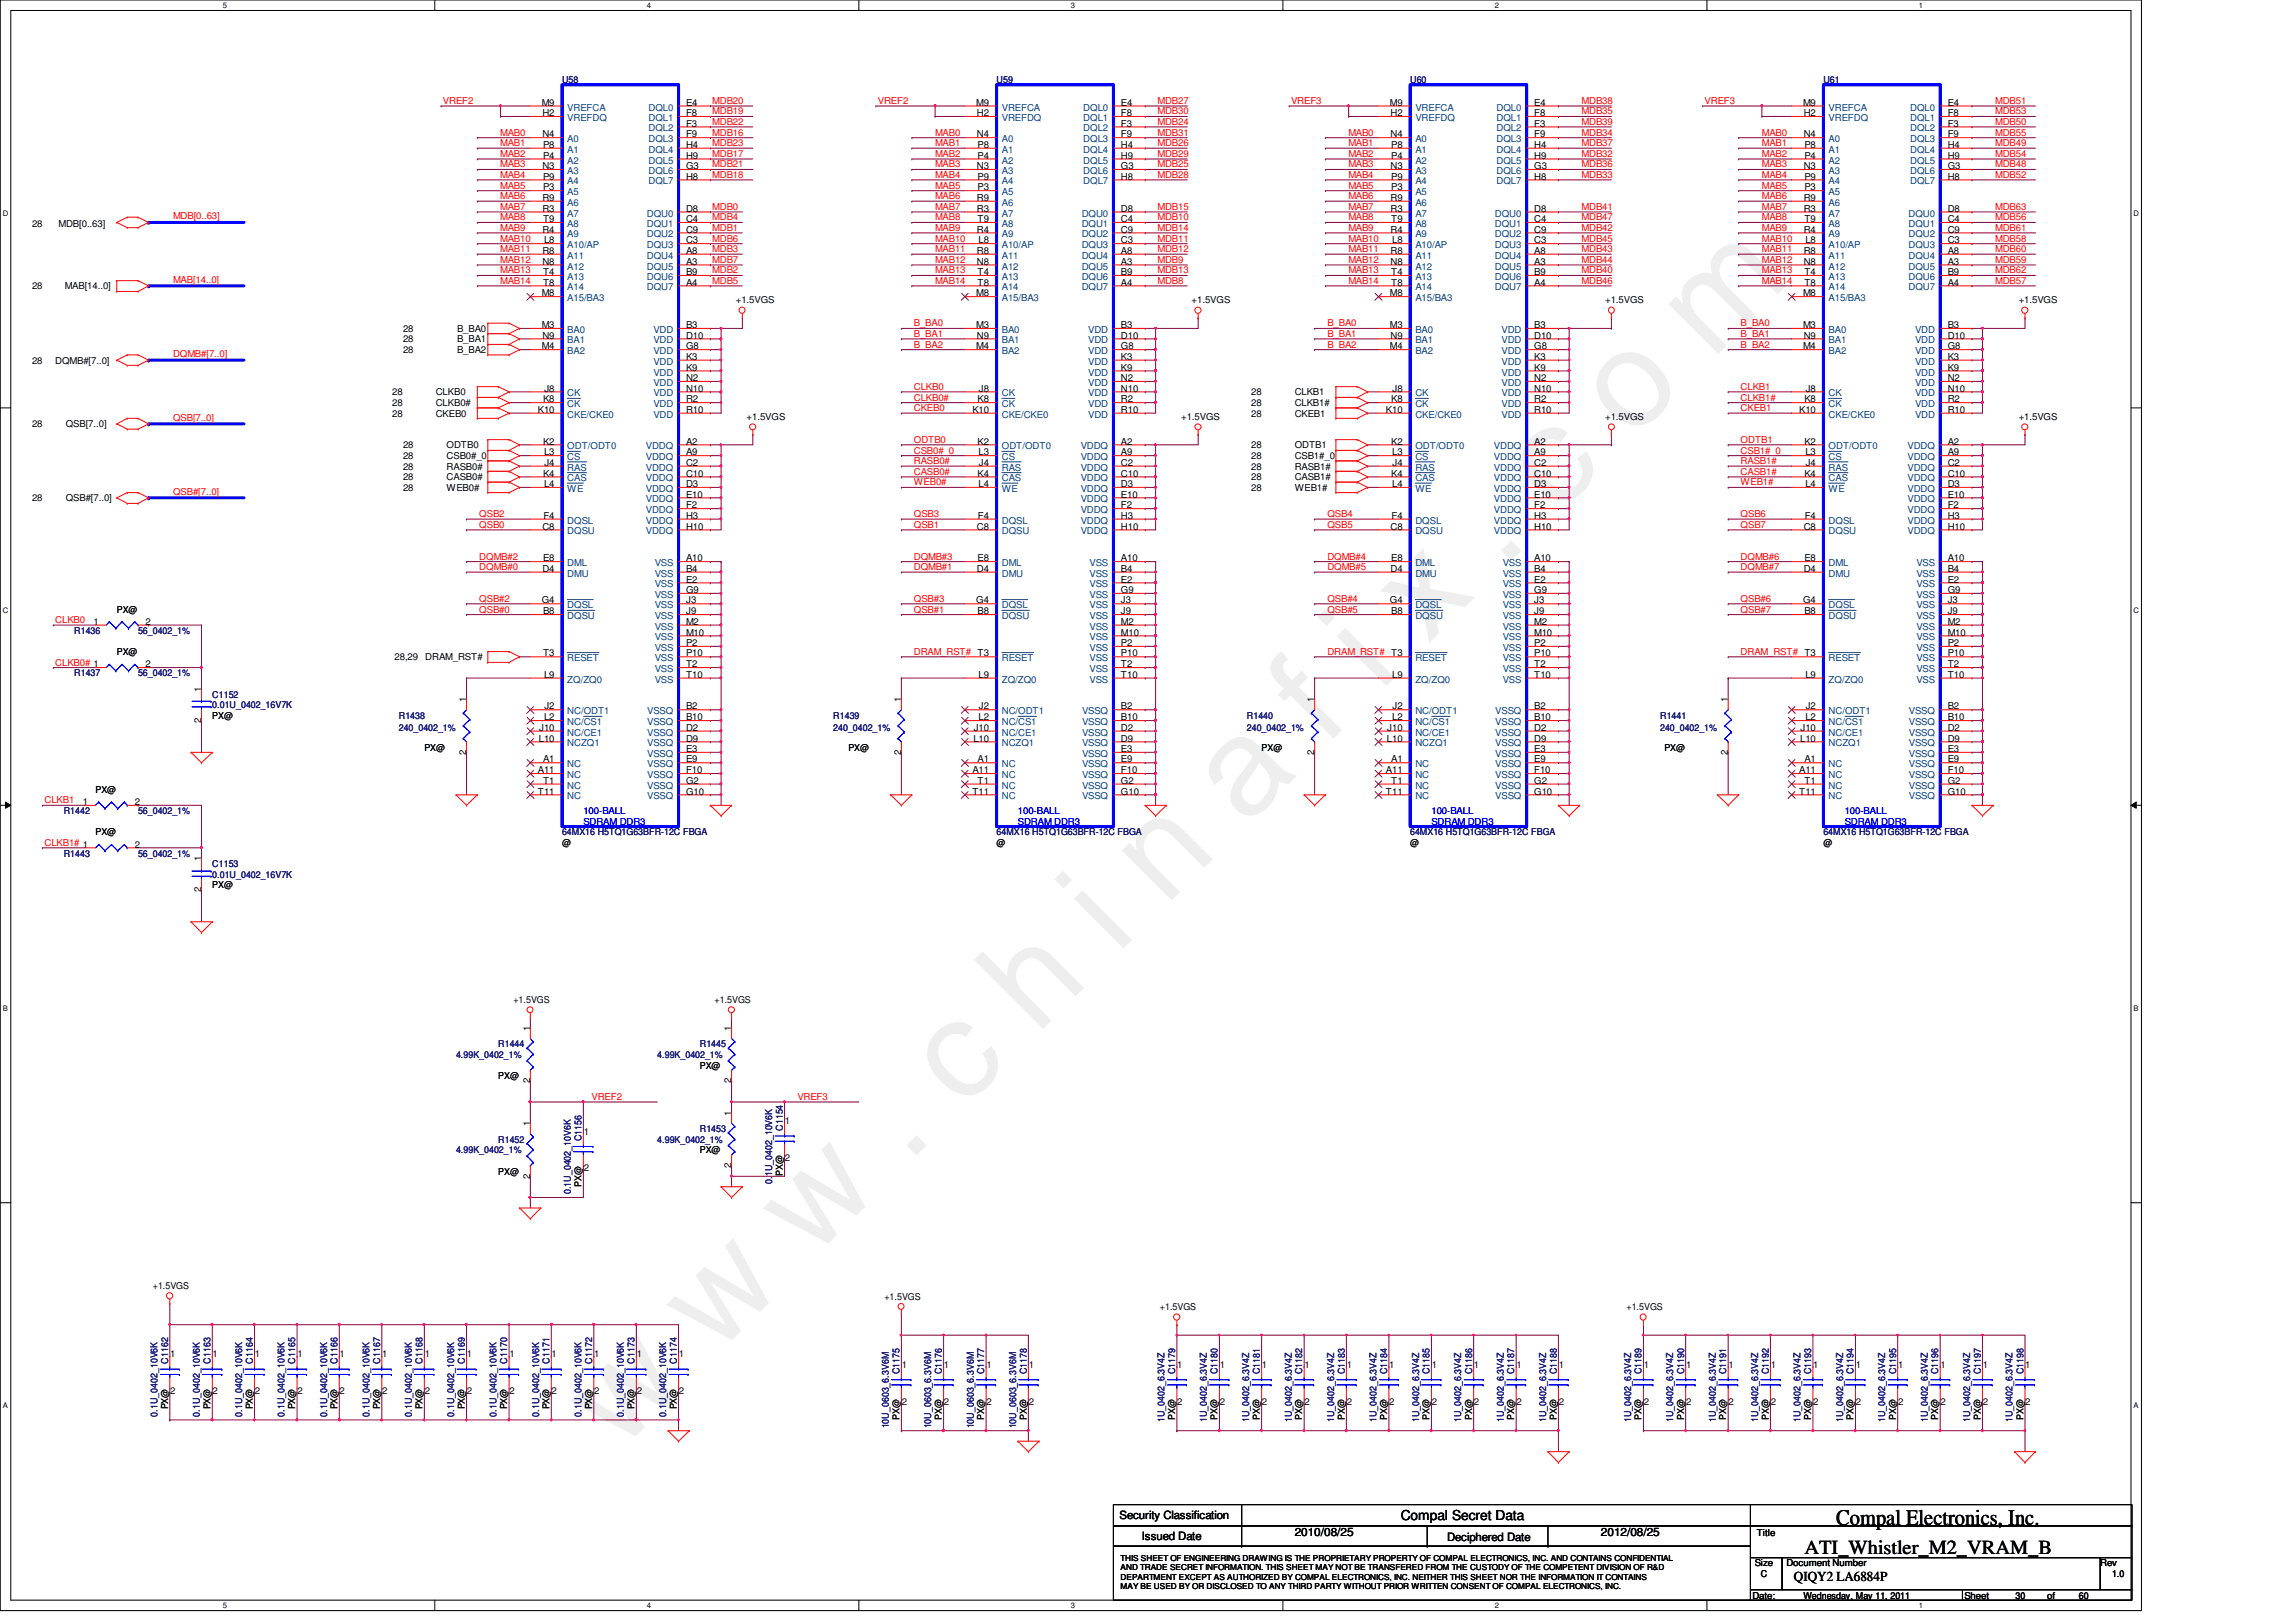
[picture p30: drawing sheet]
<svg xmlns="http://www.w3.org/2000/svg" width="297mm" height="210mm" viewBox="0 0 297 210" stroke-linecap="round" stroke-linejoin="round" font-family="sans-serif">
<defs><g id="words">
<text font-size="17.6" fill="#f0f" x="80.1" y="188" transform="rotate(-45 80.1 188)">w w w . c h i n a f i x . c o m</text>
<text font-size="2.9" x="237.6" y="197.3">Compal Electronics, Inc.</text>
<text font-size="2.6" x="233.4" y="201.2">ATI_Whistler_M2_VRAM_B</text>
<g font-size="1.8">
<text x="181.2" y="196.7">Compal Secret Data</text>
<text x="232.1" y="204.6">QIQY2 LA6884P</text>
</g>
<g font-size="1.5">
<text x="144.8" y="196.6">Security Classification</text>
<text x="147.7" y="199.2">Issued Date</text>
<text x="167.5" y="198.8">2010/08/25</text>
<text x="187.2" y="199.4">Deciphered Date</text>
<text x="207.1" y="198.8">2012/08/25</text>
</g>
<g font-size="1.2" fill="#000080">
<text x="72.7" y="10.7">U58</text>
<text x="128.9" y="10.7">U59</text>
<text x="182.4" y="10.7">U60</text>
<text x="235.9" y="10.7">U61</text>
<text x="9.6" y="82">R1436</text>
<text x="17.9" y="82">56_0402_1%</text>
<text x="9.6" y="87.5">R1437</text>
<text x="17.9" y="87.5">56_0402_1%</text>
<text x="27.5" y="90.3">C1152</text>
<text x="27.5" y="91.6">0.01U_0402_16V7K</text>
<text x="51.6" y="93">R1438</text>
<text x="51.6" y="94.6">240_0402_1%</text>
<text x="107.8" y="93">R1439</text>
<text x="107.8" y="94.6">240_0402_1%</text>
<text x="161.3" y="93">R1440</text>
<text x="161.3" y="94.6">240_0402_1%</text>
<text x="214.8" y="93">R1441</text>
<text x="214.8" y="94.6">240_0402_1%</text>
<text x="8.3" y="105.4">R1442</text>
<text x="17.9" y="105.4">56_0402_1%</text>
<text x="8.3" y="110.9">R1443</text>
<text x="17.9" y="110.9">56_0402_1%</text>
<text x="27.5" y="112.2">C1153</text>
<text x="27.5" y="113.6">0.01U_0402_16V7K</text>
<text x="72.7" y="108.1">64MX16 H5TQ1G63BFR-12C FBGA</text>
<text x="128.9" y="108.1">64MX16 H5TQ1G63BFR-12C FBGA</text>
<text x="182.4" y="108.1">64MX16 H5TQ1G63BFR-12C FBGA</text>
<text x="235.9" y="108.1">64MX16 H5TQ1G63BFR-12C FBGA</text>
<text x="59" y="136.9">4.99K_0402_1%</text>
<text x="64.5" y="135.5">R1444</text>
<text x="85" y="136.9">4.99K_0402_1%</text>
<text x="90.5" y="135.5">R1445</text>
<text x="59" y="149.3">4.99K_0402_1%</text>
<text x="64.5" y="147.9">R1452</text>
<text x="75.2" y="147.7" transform="rotate(-90 75.2 147.7)">C1156</text>
<text x="85" y="147.9">4.99K_0402_1%</text>
<text x="90.5" y="146.5">R1453</text>
<text x="101.3" y="146.3" transform="rotate(-90 101.3 146.3)">C1154</text>
<text x="73.9" y="154.5" transform="rotate(-90 73.9 154.5)">0.1U_0402_10V6K</text>
<text x="99.9" y="153.2" transform="rotate(-90 99.9 153.2)">0.1U_0402_10V6K</text>
<text x="21.8" y="176.5" transform="rotate(-90 21.8 176.5)">C1162</text>
<text x="27.2" y="176.5" transform="rotate(-90 27.2 176.5)">C1163</text>
<text x="32.7" y="176.5" transform="rotate(-90 32.7 176.5)">C1164</text>
<text x="38.2" y="176.5" transform="rotate(-90 38.2 176.5)">C1165</text>
<text x="43.7" y="176.5" transform="rotate(-90 43.7 176.5)">C1166</text>
<text x="49.2" y="176.5" transform="rotate(-90 49.2 176.5)">C1167</text>
<text x="54.6" y="176.5" transform="rotate(-90 54.6 176.5)">C1168</text>
<text x="60.1" y="176.5" transform="rotate(-90 60.1 176.5)">C1169</text>
<text x="65.6" y="176.5" transform="rotate(-90 65.6 176.5)">C1170</text>
<text x="71.1" y="176.5" transform="rotate(-90 71.1 176.5)">C1171</text>
<text x="76.6" y="176.5" transform="rotate(-90 76.6 176.5)">C1172</text>
<text x="82.1" y="176.5" transform="rotate(-90 82.1 176.5)">C1173</text>
<text x="87.6" y="176.5" transform="rotate(-90 87.6 176.5)">C1174</text>
<text x="116.4" y="177.9" transform="rotate(-90 116.4 177.9)">C1175</text>
<text x="121.9" y="177.9" transform="rotate(-90 121.9 177.9)">C1176</text>
<text x="127.3" y="177.9" transform="rotate(-90 127.3 177.9)">C1177</text>
<text x="132.8" y="177.9" transform="rotate(-90 132.8 177.9)">C1178</text>
<text x="152" y="177.9" transform="rotate(-90 152 177.9)">C1179</text>
<text x="157.5" y="177.9" transform="rotate(-90 157.5 177.9)">C1180</text>
<text x="163" y="177.9" transform="rotate(-90 163 177.9)">C1181</text>
<text x="168.5" y="177.9" transform="rotate(-90 168.5 177.9)">C1182</text>
<text x="174" y="177.9" transform="rotate(-90 174 177.9)">C1183</text>
<text x="179.5" y="177.9" transform="rotate(-90 179.5 177.9)">C1184</text>
<text x="184.9" y="177.9" transform="rotate(-90 184.9 177.9)">C1185</text>
<text x="190.4" y="177.9" transform="rotate(-90 190.4 177.9)">C1186</text>
<text x="195.9" y="177.9" transform="rotate(-90 195.9 177.9)">C1187</text>
<text x="201.4" y="177.9" transform="rotate(-90 201.4 177.9)">C1188</text>
<text x="212.4" y="177.9" transform="rotate(-90 212.4 177.9)">C1189</text>
<text x="217.9" y="177.9" transform="rotate(-90 217.9 177.9)">C1190</text>
<text x="223.3" y="177.9" transform="rotate(-90 223.3 177.9)">C1191</text>
<text x="228.8" y="177.9" transform="rotate(-90 228.8 177.9)">C1192</text>
<text x="234.3" y="177.9" transform="rotate(-90 234.3 177.9)">C1193</text>
<text x="239.8" y="177.9" transform="rotate(-90 239.8 177.9)">C1194</text>
<text x="245.3" y="177.9" transform="rotate(-90 245.3 177.9)">C1195</text>
<text x="250.8" y="177.9" transform="rotate(-90 250.8 177.9)">C1196</text>
<text x="256.3" y="177.9" transform="rotate(-90 256.3 177.9)">C1197</text>
<text x="261.8" y="177.9" transform="rotate(-90 261.8 177.9)">C1198</text>
<text x="20.4" y="183.3" transform="rotate(-90 20.4 183.3)">0.1U_0402_10V6K</text>
<text x="25.9" y="183.3" transform="rotate(-90 25.9 183.3)">0.1U_0402_10V6K</text>
<text x="31.3" y="183.3" transform="rotate(-90 31.3 183.3)">0.1U_0402_10V6K</text>
<text x="36.8" y="183.3" transform="rotate(-90 36.8 183.3)">0.1U_0402_10V6K</text>
<text x="42.3" y="183.3" transform="rotate(-90 42.3 183.3)">0.1U_0402_10V6K</text>
<text x="47.8" y="183.3" transform="rotate(-90 47.8 183.3)">0.1U_0402_10V6K</text>
<text x="53.3" y="183.3" transform="rotate(-90 53.3 183.3)">0.1U_0402_10V6K</text>
<text x="58.8" y="183.3" transform="rotate(-90 58.8 183.3)">0.1U_0402_10V6K</text>
<text x="64.3" y="183.3" transform="rotate(-90 64.3 183.3)">0.1U_0402_10V6K</text>
<text x="69.8" y="183.3" transform="rotate(-90 69.8 183.3)">0.1U_0402_10V6K</text>
<text x="75.2" y="183.3" transform="rotate(-90 75.2 183.3)">0.1U_0402_10V6K</text>
<text x="80.7" y="183.3" transform="rotate(-90 80.7 183.3)">0.1U_0402_10V6K</text>
<text x="86.2" y="183.3" transform="rotate(-90 86.2 183.3)">0.1U_0402_10V6K</text>
<text x="115" y="184.9" transform="rotate(-90 115 184.9)">10U_0603_6.3V6M</text>
<text x="120.5" y="184.9" transform="rotate(-90 120.5 184.9)">10U_0603_6.3V6M</text>
<text x="126" y="184.9" transform="rotate(-90 126 184.9)">10U_0603_6.3V6M</text>
<text x="131.5" y="184.9" transform="rotate(-90 131.5 184.9)">10U_0603_6.3V6M</text>
<text x="150.6" y="184" transform="rotate(-90 150.6 184)">1U_0402_6.3V4Z</text>
<text x="156.2" y="184" transform="rotate(-90 156.2 184)">1U_0402_6.3V4Z</text>
<text x="161.6" y="184" transform="rotate(-90 161.6 184)">1U_0402_6.3V4Z</text>
<text x="167.1" y="184" transform="rotate(-90 167.1 184)">1U_0402_6.3V4Z</text>
<text x="172.6" y="184" transform="rotate(-90 172.6 184)">1U_0402_6.3V4Z</text>
<text x="178.1" y="184" transform="rotate(-90 178.1 184)">1U_0402_6.3V4Z</text>
<text x="183.6" y="184" transform="rotate(-90 183.6 184)">1U_0402_6.3V4Z</text>
<text x="189" y="184" transform="rotate(-90 189 184)">1U_0402_6.3V4Z</text>
<text x="194.5" y="184" transform="rotate(-90 194.5 184)">1U_0402_6.3V4Z</text>
<text x="200" y="184" transform="rotate(-90 200 184)">1U_0402_6.3V4Z</text>
<text x="211" y="184" transform="rotate(-90 211 184)">1U_0402_6.3V4Z</text>
<text x="216.5" y="184" transform="rotate(-90 216.5 184)">1U_0402_6.3V4Z</text>
<text x="222" y="184" transform="rotate(-90 222 184)">1U_0402_6.3V4Z</text>
<text x="227.5" y="184" transform="rotate(-90 227.5 184)">1U_0402_6.3V4Z</text>
<text x="232.9" y="184" transform="rotate(-90 232.9 184)">1U_0402_6.3V4Z</text>
<text x="238.4" y="184" transform="rotate(-90 238.4 184)">1U_0402_6.3V4Z</text>
<text x="243.9" y="184" transform="rotate(-90 243.9 184)">1U_0402_6.3V4Z</text>
<text x="249.4" y="184" transform="rotate(-90 249.4 184)">1U_0402_6.3V4Z</text>
<text x="254.9" y="184" transform="rotate(-90 254.9 184)">1U_0402_6.3V4Z</text>
<text x="260.4" y="184" transform="rotate(-90 260.4 184)">1U_0402_6.3V4Z</text>
</g>
<g font-size="1.2" fill="#f00">
<text x="57.3" y="13.5">VREF2</text>
<text x="64.7" y="17.6">MAB0</text>
<text x="92.1" y="17.6">MDB16</text>
<text x="92.1" y="14.8">MDB19</text>
<text x="92.1" y="13.5">MDB20</text>
<text x="92.1" y="16.2">MDB22</text>
<text x="113.6" y="13.5">VREF2</text>
<text x="121" y="17.6">MAB0</text>
<text x="149.8" y="16.2">MDB24</text>
<text x="149.8" y="13.5">MDB27</text>
<text x="149.8" y="17.6">MDB31</text>
<text x="149.8" y="14.8">MDB30</text>
<text x="167" y="13.5">VREF3</text>
<text x="174.4" y="17.6">MAB0</text>
<text x="204.6" y="13.5">MDB38</text>
<text x="204.6" y="16.2">MDB39</text>
<text x="204.6" y="14.8">MDB35</text>
<text x="204.6" y="17.6">MDB34</text>
<text x="220.5" y="13.5">VREF3</text>
<text x="227.9" y="17.6">MAB0</text>
<text x="258.1" y="14.8">MDB53</text>
<text x="258.1" y="17.6">MDB55</text>
<text x="258.1" y="16.2">MDB50</text>
<text x="258.1" y="13.5">MDB51</text>
<text x="64.7" y="18.9">MAB1</text>
<text x="64.7" y="20.3">MAB2</text>
<text x="64.7" y="21.7">MAB3</text>
<text x="64.7" y="23">MAB4</text>
<text x="92.1" y="20.3">MDB17</text>
<text x="92.1" y="23">MDB18</text>
<text x="92.1" y="21.7">MDB21</text>
<text x="92.1" y="18.9">MDB23</text>
<text x="121" y="18.9">MAB1</text>
<text x="121" y="20.3">MAB2</text>
<text x="121" y="21.7">MAB3</text>
<text x="121" y="23">MAB4</text>
<text x="149.8" y="21.7">MDB25</text>
<text x="149.8" y="18.9">MDB26</text>
<text x="149.8" y="20.3">MDB29</text>
<text x="149.8" y="23">MDB28</text>
<text x="174.4" y="18.9">MAB1</text>
<text x="174.4" y="20.3">MAB2</text>
<text x="174.4" y="21.7">MAB3</text>
<text x="174.4" y="23">MAB4</text>
<text x="204.6" y="18.9">MDB37</text>
<text x="204.6" y="21.7">MDB36</text>
<text x="204.6" y="20.3">MDB32</text>
<text x="204.6" y="23">MDB33</text>
<text x="227.9" y="18.9">MAB1</text>
<text x="227.9" y="20.3">MAB2</text>
<text x="227.9" y="21.7">MAB3</text>
<text x="227.9" y="23">MAB4</text>
<text x="258.1" y="23">MDB52</text>
<text x="258.1" y="20.3">MDB54</text>
<text x="258.1" y="21.7">MDB48</text>
<text x="258.1" y="18.9">MDB49</text>
<text x="22.4" y="28.4">MDB[0..63]</text>
<text x="64.7" y="24.4">MAB5</text>
<text x="64.7" y="25.8">MAB6</text>
<text x="64.7" y="27.2">MAB7</text>
<text x="64.7" y="28.5">MAB8</text>
<text x="64.7" y="29.9">MAB9</text>
<text x="92.1" y="27.2">MDB0</text>
<text x="92.1" y="29.9">MDB1</text>
<text x="92.1" y="28.5">MDB4</text>
<text x="121" y="24.4">MAB5</text>
<text x="121" y="25.8">MAB6</text>
<text x="121" y="27.2">MAB7</text>
<text x="121" y="28.5">MAB8</text>
<text x="121" y="29.9">MAB9</text>
<text x="149.8" y="28.5">MDB10</text>
<text x="149.8" y="29.9">MDB14</text>
<text x="149.8" y="27.2">MDB15</text>
<text x="174.4" y="24.4">MAB5</text>
<text x="174.4" y="25.8">MAB6</text>
<text x="174.4" y="27.2">MAB7</text>
<text x="174.4" y="28.5">MAB8</text>
<text x="174.4" y="29.9">MAB9</text>
<text x="204.6" y="28.5">MDB47</text>
<text x="204.6" y="27.2">MDB41</text>
<text x="204.6" y="29.9">MDB42</text>
<text x="227.9" y="24.4">MAB5</text>
<text x="227.9" y="25.8">MAB6</text>
<text x="227.9" y="27.2">MAB7</text>
<text x="227.9" y="28.5">MAB8</text>
<text x="227.9" y="29.9">MAB9</text>
<text x="258.1" y="29.9">MDB61</text>
<text x="258.1" y="27.2">MDB63</text>
<text x="258.1" y="28.5">MDB56</text>
<text x="64.7" y="31.3">MAB10</text>
<text x="64.7" y="32.6">MAB11</text>
<text x="64.7" y="34">MAB12</text>
<text x="64.7" y="35.4">MAB13</text>
<text x="92.1" y="35.4">MDB2</text>
<text x="92.1" y="32.6">MDB3</text>
<text x="92.1" y="31.3">MDB6</text>
<text x="92.1" y="34">MDB7</text>
<text x="121" y="31.3">MAB10</text>
<text x="121" y="32.6">MAB11</text>
<text x="121" y="34">MAB12</text>
<text x="121" y="35.4">MAB13</text>
<text x="149.8" y="31.3">MDB11</text>
<text x="149.8" y="32.6">MDB12</text>
<text x="149.8" y="35.4">MDB13</text>
<text x="149.8" y="34">MDB9</text>
<text x="174.4" y="31.3">MAB10</text>
<text x="174.4" y="32.6">MAB11</text>
<text x="174.4" y="34">MAB12</text>
<text x="174.4" y="35.4">MAB13</text>
<text x="204.6" y="34">MDB44</text>
<text x="204.6" y="31.3">MDB45</text>
<text x="204.6" y="32.6">MDB43</text>
<text x="204.6" y="35.4">MDB40</text>
<text x="227.9" y="31.3">MAB10</text>
<text x="227.9" y="32.6">MAB11</text>
<text x="227.9" y="34">MAB12</text>
<text x="227.9" y="35.4">MAB13</text>
<text x="258.1" y="35.4">MDB62</text>
<text x="258.1" y="32.6">MDB60</text>
<text x="258.1" y="31.3">MDB58</text>
<text x="258.1" y="34">MDB59</text>
<text x="22.4" y="36.6">MAB[14..0]</text>
<text x="64.7" y="36.7">MAB14</text>
<text x="92.1" y="36.7">MDB5</text>
<text x="121" y="36.7">MAB14</text>
<text x="149.8" y="36.7">MDB8</text>
<text x="174.4" y="36.7">MAB14</text>
<text x="204.6" y="36.7">MDB46</text>
<text x="227.9" y="36.7">MAB14</text>
<text x="258.1" y="36.7">MDB57</text>
<text x="22.4" y="46.2">DQMB#[7..0]</text>
<text x="118.2" y="42.2">B_BA0</text>
<text x="118.2" y="43.6">B_BA1</text>
<text x="118.2" y="45">B_BA2</text>
<text x="171.7" y="42.2">B_BA0</text>
<text x="171.7" y="43.6">B_BA1</text>
<text x="171.7" y="45">B_BA2</text>
<text x="225.2" y="42.2">B_BA0</text>
<text x="225.2" y="43.6">B_BA1</text>
<text x="225.2" y="45">B_BA2</text>
<text x="118.2" y="53.2">CKEB0</text>
<text x="118.2" y="50.5">CLKB0</text>
<text x="118.2" y="51.9">CLKB0#</text>
<text x="225.2" y="53.2">CKEB1</text>
<text x="225.2" y="50.5">CLKB1</text>
<text x="225.2" y="51.9">CLKB1#</text>
<text x="22.4" y="54.4">QSB[7..0]</text>
<text x="118.2" y="58.7">CSB0#_0</text>
<text x="118.2" y="57.3">ODTB0</text>
<text x="225.2" y="58.7">CSB1#_0</text>
<text x="225.2" y="57.3">ODTB1</text>
<text x="22.4" y="64">QSB#[7..0]</text>
<text x="118.2" y="61.5">CASB0#</text>
<text x="118.2" y="60.1">RASB0#</text>
<text x="118.2" y="62.8">WEB0#</text>
<text x="225.2" y="61.5">CASB1#</text>
<text x="225.2" y="60.1">RASB1#</text>
<text x="225.2" y="62.8">WEB1#</text>
<text x="62" y="68.3">QSB0</text>
<text x="62" y="66.9">QSB2</text>
<text x="118.2" y="68.3">QSB1</text>
<text x="118.2" y="66.9">QSB3</text>
<text x="171.7" y="66.9">QSB4</text>
<text x="171.7" y="68.3">QSB5</text>
<text x="225.2" y="66.9">QSB6</text>
<text x="225.2" y="68.3">QSB7</text>
<text x="62" y="73.8">DQMB#0</text>
<text x="62" y="72.4">DQMB#2</text>
<text x="62" y="77.9">QSB#2</text>
<text x="118.2" y="73.8">DQMB#1</text>
<text x="118.2" y="72.4">DQMB#3</text>
<text x="118.2" y="77.9">QSB#3</text>
<text x="171.7" y="72.4">DQMB#4</text>
<text x="171.7" y="73.8">DQMB#5</text>
<text x="171.7" y="77.9">QSB#4</text>
<text x="225.2" y="72.4">DQMB#6</text>
<text x="225.2" y="73.8">DQMB#7</text>
<text x="225.2" y="77.9">QSB#6</text>
<text x="7.2" y="80.6">CLKB0</text>
<text x="62" y="79.3">QSB#0</text>
<text x="118.2" y="79.3">QSB#1</text>
<text x="171.7" y="79.3">QSB#5</text>
<text x="225.2" y="79.3">QSB#7</text>
<text x="7.2" y="86.1">CLKB0# 1</text>
<text x="118.2" y="84.7">DRAM_RST# T3</text>
<text x="171.7" y="84.7">DRAM_RST# T3</text>
<text x="225.2" y="84.7">DRAM_RST# T3</text>
<text x="5.8" y="104">CLKB1</text>
<text x="5.8" y="109.5">CLKB1# 1</text>
<text x="76.5" y="142.4">VREF2</text>
<text x="103.2" y="142.4">VREF3</text>
</g>
<g font-size="1.2">
<text x="70.1" y="13.7">M9</text>
<text x="70.2" y="17.8">N4</text>
<text x="70.2" y="15">H2</text>
<text x="88.8" y="13.7">E4</text>
<text x="88.8" y="15">F8</text>
<text x="88.8" y="16.4">F3</text>
<text x="88.8" y="17.8">F9</text>
<text x="126.3" y="13.7">M9</text>
<text x="126.4" y="17.8">N4</text>
<text x="126.4" y="15">H2</text>
<text x="145" y="13.7">E4</text>
<text x="145" y="15">F8</text>
<text x="145" y="16.4">F3</text>
<text x="145" y="17.8">F9</text>
<text x="179.8" y="13.7">M9</text>
<text x="179.9" y="17.8">N4</text>
<text x="179.9" y="15">H2</text>
<text x="198.5" y="13.7">E4</text>
<text x="198.5" y="15">F8</text>
<text x="198.5" y="16.4">F3</text>
<text x="198.5" y="17.8">F9</text>
<text x="233.3" y="13.7">M9</text>
<text x="233.4" y="17.8">N4</text>
<text x="233.4" y="15">H2</text>
<text x="252" y="13.7">E4</text>
<text x="252" y="15">F8</text>
<text x="252" y="16.4">F3</text>
<text x="252" y="17.8">F9</text>
<text x="70.2" y="21.9">N3</text>
<text x="70.3" y="20.5">P4</text>
<text x="70.3" y="23.2">P9</text>
<text x="70.3" y="19.1">P8</text>
<text x="88.8" y="19.1">H4</text>
<text x="88.8" y="20.5">H9</text>
<text x="88.8" y="21.9">G3</text>
<text x="88.8" y="23.2">H8</text>
<text x="126.4" y="21.9">N3</text>
<text x="126.5" y="20.5">P4</text>
<text x="126.5" y="23.2">P9</text>
<text x="126.5" y="19.1">P8</text>
<text x="145" y="19.1">H4</text>
<text x="145" y="20.5">H9</text>
<text x="145" y="21.9">G3</text>
<text x="145" y="23.2">H8</text>
<text x="179.9" y="21.9">N3</text>
<text x="180" y="20.5">P4</text>
<text x="180" y="23.2">P9</text>
<text x="180" y="19.1">P8</text>
<text x="198.5" y="19.1">H4</text>
<text x="198.5" y="20.5">H9</text>
<text x="198.5" y="21.9">G3</text>
<text x="198.5" y="23.2">H8</text>
<text x="233.4" y="21.9">N3</text>
<text x="233.4" y="20.5">P4</text>
<text x="233.4" y="23.2">P9</text>
<text x="233.4" y="19.1">P8</text>
<text x="252" y="19.1">H4</text>
<text x="252" y="20.5">H9</text>
<text x="252" y="21.9">G3</text>
<text x="252" y="23.2">H8</text>
<text x="4.1" y="29.4">28</text>
<text x="7.6" y="29.4">MDB[0..63]</text>
<text x="70.2" y="26">R9</text>
<text x="70.2" y="27.4">R3</text>
<text x="70.3" y="24.6">P3</text>
<text x="70.3" y="28.7">T9</text>
<text x="88.8" y="28.7">C4</text>
<text x="88.8" y="27.4">D8</text>
<text x="126.4" y="26">R9</text>
<text x="126.4" y="27.4">R3</text>
<text x="126.5" y="24.6">P3</text>
<text x="126.5" y="28.7">T9</text>
<text x="145" y="28.7">C4</text>
<text x="145" y="27.4">D8</text>
<text x="179.9" y="26">R9</text>
<text x="179.9" y="27.4">R3</text>
<text x="180" y="24.6">P3</text>
<text x="180" y="28.7">T9</text>
<text x="198.5" y="28.7">C4</text>
<text x="198.5" y="27.4">D8</text>
<text x="233.4" y="26">R9</text>
<text x="233.4" y="27.4">R3</text>
<text x="233.4" y="24.6">P3</text>
<text x="233.4" y="28.7">T9</text>
<text x="252" y="28.7">C4</text>
<text x="252" y="27.4">D8</text>
<text x="70.2" y="30.1">R4</text>
<text x="70.2" y="32.8">R8</text>
<text x="70.2" y="34.2">N8</text>
<text x="70.3" y="35.6">T4</text>
<text x="70.4" y="31.5">L8</text>
<text x="88.8" y="30.1">C9</text>
<text x="88.8" y="31.5">C3</text>
<text x="88.8" y="32.8">A8</text>
<text x="88.8" y="34.2">A3</text>
<text x="88.8" y="35.6">B9</text>
<text x="126.4" y="30.1">R4</text>
<text x="126.4" y="32.8">R8</text>
<text x="126.4" y="34.2">N8</text>
<text x="126.5" y="35.6">T4</text>
<text x="126.6" y="31.5">L8</text>
<text x="145" y="30.1">C9</text>
<text x="145" y="31.5">C3</text>
<text x="145" y="32.8">A8</text>
<text x="145" y="34.2">A3</text>
<text x="145" y="35.6">B9</text>
<text x="179.9" y="30.1">R4</text>
<text x="179.9" y="32.8">R8</text>
<text x="179.9" y="34.2">N8</text>
<text x="180" y="35.6">T4</text>
<text x="180.1" y="31.5">L8</text>
<text x="198.5" y="30.1">C9</text>
<text x="198.5" y="31.5">C3</text>
<text x="198.5" y="32.8">A8</text>
<text x="198.5" y="34.2">A3</text>
<text x="198.5" y="35.6">B9</text>
<text x="233.4" y="30.1">R4</text>
<text x="233.4" y="32.8">R8</text>
<text x="233.4" y="34.2">N8</text>
<text x="233.4" y="35.6">T4</text>
<text x="233.6" y="31.5">L8</text>
<text x="252" y="30.1">C9</text>
<text x="252" y="31.5">C3</text>
<text x="252" y="32.8">A8</text>
<text x="252" y="34.2">A3</text>
<text x="252" y="35.6">B9</text>
<text x="4.1" y="37.5">28</text>
<text x="8.4" y="37.5">MAB[14..0]</text>
<text x="70.1" y="38.4">M8</text>
<text x="70.3" y="37">T8</text>
<text x="88.8" y="37">A4</text>
<text x="95.2" y="39.2">+1.5VGS</text>
<text x="126.3" y="38.4">M8</text>
<text x="126.5" y="37">T8</text>
<text x="145" y="37">A4</text>
<text x="154.2" y="39.2">+1.5VGS</text>
<text x="179.8" y="38.4">M8</text>
<text x="180" y="37">T8</text>
<text x="198.5" y="37">A4</text>
<text x="207.7" y="39.2">+1.5VGS</text>
<text x="233.3" y="38.4">M8</text>
<text x="233.4" y="37">T8</text>
<text x="252" y="37">A4</text>
<text x="261.2" y="39.2">+1.5VGS</text>
<text x="4.1" y="47.1">28</text>
<text x="7.2" y="47.1">DQMB#[7..0]</text>
<text x="52.1" y="45.7">28</text>
<text x="52.1" y="44.3">28</text>
<text x="52.1" y="43">28</text>
<text x="59.1" y="45.7">B_BA2</text>
<text x="59.1" y="44.3">B_BA1</text>
<text x="59.1" y="43">B_BA0</text>
<text x="70.1" y="42.5">M3</text>
<text x="70.1" y="45.2">M4</text>
<text x="70.2" y="43.8">N9</text>
<text x="88.8" y="42.5">B3</text>
<text x="88.8" y="43.8">D10</text>
<text x="88.8" y="45.2">G8</text>
<text x="88.8" y="46.6">K3</text>
<text x="88.8" y="48">K9</text>
<text x="126.3" y="42.5">M3</text>
<text x="126.3" y="45.2">M4</text>
<text x="126.4" y="43.8">N9</text>
<text x="145" y="42.5">B3</text>
<text x="145" y="43.8">D10</text>
<text x="145" y="45.2">G8</text>
<text x="145" y="46.6">K3</text>
<text x="145" y="48">K9</text>
<text x="179.8" y="42.5">M3</text>
<text x="179.8" y="45.2">M4</text>
<text x="179.9" y="43.8">N9</text>
<text x="198.5" y="42.5">B3</text>
<text x="198.5" y="43.8">D10</text>
<text x="198.5" y="45.2">G8</text>
<text x="198.5" y="46.6">K3</text>
<text x="198.5" y="48">K9</text>
<text x="233.3" y="42.5">M3</text>
<text x="233.3" y="45.2">M4</text>
<text x="233.4" y="43.8">N9</text>
<text x="252" y="42.5">B3</text>
<text x="252" y="43.8">D10</text>
<text x="252" y="45.2">G8</text>
<text x="252" y="46.6">K3</text>
<text x="252" y="48">K9</text>
<text x="50.8" y="51.2">28</text>
<text x="50.8" y="53.9">28</text>
<text x="50.8" y="52.6">28</text>
<text x="56.4" y="51.2">CLKB0</text>
<text x="56.4" y="53.9">CKEB0</text>
<text x="56.4" y="52.6">CLKB0#</text>
<text x="69.6" y="53.4">K10</text>
<text x="70.3" y="52.1">K8</text>
<text x="70.4" y="50.7">J8</text>
<text x="88.8" y="49.3">N2</text>
<text x="88.8" y="50.7">N10</text>
<text x="88.8" y="52.1">R2</text>
<text x="88.8" y="53.4">R10</text>
<text x="125.8" y="53.4">K10</text>
<text x="126.5" y="52.1">K8</text>
<text x="126.6" y="50.7">J8</text>
<text x="145" y="49.3">N2</text>
<text x="145" y="50.7">N10</text>
<text x="145" y="52.1">R2</text>
<text x="145" y="53.4">R10</text>
<text x="161.9" y="53.9">28</text>
<text x="161.9" y="52.6">28</text>
<text x="161.9" y="51.2">28</text>
<text x="167.5" y="53.9">CKEB1</text>
<text x="167.5" y="52.6">CLKB1#</text>
<text x="167.5" y="51.2">CLKB1</text>
<text x="179.3" y="53.4">K10</text>
<text x="180" y="52.1">K8</text>
<text x="180.2" y="50.7">J8</text>
<text x="198.5" y="49.3">N2</text>
<text x="198.5" y="50.7">N10</text>
<text x="198.5" y="52.1">R2</text>
<text x="198.5" y="53.4">R10</text>
<text x="232.8" y="53.4">K10</text>
<text x="233.4" y="52.1">K8</text>
<text x="233.6" y="50.7">J8</text>
<text x="252" y="49.3">N2</text>
<text x="252" y="50.7">N10</text>
<text x="252" y="52.1">R2</text>
<text x="252" y="53.4">R10</text>
<text x="4.1" y="55.3">28</text>
<text x="8.5" y="55.3">QSB[7..0]</text>
<text x="52.1" y="58">28</text>
<text x="52.1" y="59.4">28</text>
<text x="57.8" y="58">ODTB0</text>
<text x="57.8" y="59.4">CSB0#_0</text>
<text x="70.3" y="57.5">K2</text>
<text x="70.4" y="58.9">L3</text>
<text x="88.8" y="57.5">A2</text>
<text x="88.8" y="58.9">A9</text>
<text x="96.6" y="54.4">+1.5VGS</text>
<text x="126.5" y="57.5">K2</text>
<text x="126.6" y="58.9">L3</text>
<text x="145" y="57.5">A2</text>
<text x="145" y="58.9">A9</text>
<text x="152.8" y="54.4">+1.5VGS</text>
<text x="161.9" y="59.4">28</text>
<text x="161.9" y="58">28</text>
<text x="167.5" y="59.4">CSB1#_0</text>
<text x="167.5" y="58">ODTB1</text>
<text x="180" y="57.5">K2</text>
<text x="180.1" y="58.9">L3</text>
<text x="198.5" y="57.5">A2</text>
<text x="198.5" y="58.9">A9</text>
<text x="207.7" y="54.4">+1.5VGS</text>
<text x="233.4" y="57.5">K2</text>
<text x="233.6" y="58.9">L3</text>
<text x="252" y="57.5">A2</text>
<text x="252" y="58.9">A9</text>
<text x="261.2" y="54.4">+1.5VGS</text>
<text x="4.1" y="64.9">28</text>
<text x="8.5" y="64.9">QSB#[7..0]</text>
<text x="52.1" y="62.1">28</text>
<text x="52.1" y="60.8">28</text>
<text x="52.1" y="63.5">28</text>
<text x="57.8" y="62.1">CASB0#</text>
<text x="57.8" y="60.8">RASB0#</text>
<text x="57.8" y="63.5">WEB0#</text>
<text x="70.3" y="61.7">K4</text>
<text x="70.4" y="63">L4</text>
<text x="70.4" y="60.3">J4</text>
<text x="88.8" y="60.3">C2</text>
<text x="88.8" y="61.7">C10</text>
<text x="88.8" y="64.4">E10</text>
<text x="88.8" y="65.8">F2</text>
<text x="88.8" y="63">D3</text>
<text x="126.5" y="61.7">K4</text>
<text x="126.6" y="63">L4</text>
<text x="126.6" y="60.3">J4</text>
<text x="145" y="60.3">C2</text>
<text x="145" y="61.7">C10</text>
<text x="145" y="64.4">E10</text>
<text x="145" y="65.8">F2</text>
<text x="145" y="63">D3</text>
<text x="161.9" y="60.8">28</text>
<text x="161.9" y="63.5">28</text>
<text x="161.9" y="62.1">28</text>
<text x="167.5" y="60.8">RASB1#</text>
<text x="167.5" y="63.5">WEB1#</text>
<text x="167.5" y="62.1">CASB1#</text>
<text x="180" y="61.7">K4</text>
<text x="180.1" y="63">L4</text>
<text x="180.2" y="60.3">J4</text>
<text x="198.5" y="60.3">C2</text>
<text x="198.5" y="61.7">C10</text>
<text x="198.5" y="64.4">E10</text>
<text x="198.5" y="65.8">F2</text>
<text x="198.5" y="63">D3</text>
<text x="233.4" y="61.7">K4</text>
<text x="233.6" y="63">L4</text>
<text x="233.6" y="60.3">J4</text>
<text x="252" y="60.3">C2</text>
<text x="252" y="61.7">C10</text>
<text x="252" y="64.4">E10</text>
<text x="252" y="65.8">F2</text>
<text x="252" y="63">D3</text>
<text x="70.2" y="68.5">C8</text>
<text x="70.3" y="67.1">F4</text>
<text x="88.8" y="67.1">H3</text>
<text x="88.8" y="68.5">H10</text>
<text x="126.4" y="68.5">C8</text>
<text x="126.5" y="67.1">F4</text>
<text x="145" y="67.1">H3</text>
<text x="145" y="68.5">H10</text>
<text x="179.9" y="68.5">C8</text>
<text x="180" y="67.1">F4</text>
<text x="198.5" y="67.1">H3</text>
<text x="198.5" y="68.5">H10</text>
<text x="233.4" y="68.5">C8</text>
<text x="233.5" y="67.1">F4</text>
<text x="252" y="67.1">H3</text>
<text x="252" y="68.5">H10</text>
<text x="70.2" y="74">D4</text>
<text x="70.3" y="72.6">E8</text>
<text x="88.8" y="72.6">A10</text>
<text x="88.8" y="75.4">E2</text>
<text x="88.8" y="74">B4</text>
<text x="88.8" y="76.7">G9</text>
<text x="126.4" y="74">D4</text>
<text x="126.5" y="72.6">E8</text>
<text x="145" y="72.6">A10</text>
<text x="145" y="75.4">E2</text>
<text x="145" y="74">B4</text>
<text x="145" y="76.7">G9</text>
<text x="179.9" y="74">D4</text>
<text x="180" y="72.6">E8</text>
<text x="198.5" y="72.6">A10</text>
<text x="198.5" y="75.4">E2</text>
<text x="198.5" y="74">B4</text>
<text x="198.5" y="76.7">G9</text>
<text x="233.4" y="74">D4</text>
<text x="233.4" y="72.6">E8</text>
<text x="252" y="72.6">A10</text>
<text x="252" y="75.4">E2</text>
<text x="252" y="74">B4</text>
<text x="252" y="76.7">G9</text>
<text x="12.1" y="80.8">1</text>
<text x="15.1" y="79.3">PX@</text>
<text x="18.8" y="80.8">2</text>
<text x="70.1" y="78.1">G4</text>
<text x="70.3" y="79.5">B8</text>
<text x="88.8" y="78.1">J3</text>
<text x="88.8" y="79.5">J9</text>
<text x="88.8" y="80.8">M2</text>
<text x="88.8" y="82.2">M10</text>
<text x="88.8" y="83.6">P2</text>
<text x="126.3" y="78.1">G4</text>
<text x="126.5" y="79.5">B8</text>
<text x="145" y="78.1">J3</text>
<text x="145" y="79.5">J9</text>
<text x="145" y="80.8">M2</text>
<text x="145" y="82.2">M10</text>
<text x="145" y="83.6">P2</text>
<text x="179.8" y="78.1">G4</text>
<text x="180" y="79.5">B8</text>
<text x="198.5" y="78.1">J3</text>
<text x="198.5" y="79.5">J9</text>
<text x="198.5" y="80.8">M2</text>
<text x="198.5" y="82.2">M10</text>
<text x="198.5" y="83.6">P2</text>
<text x="233.3" y="78.1">G4</text>
<text x="233.4" y="79.5">B8</text>
<text x="252" y="78.1">J3</text>
<text x="252" y="79.5">J9</text>
<text x="252" y="80.8">M2</text>
<text x="252" y="82.2">M10</text>
<text x="252" y="83.6">P2</text>
<text x="15.1" y="84.8">PX@</text>
<text x="18.8" y="86.4">2</text>
<text x="26" y="89.5" transform="rotate(-90 26 89.5)">1</text>
<text x="51" y="85.5">28,29</text>
<text x="55" y="85.5">DRAM_RST#</text>
<text x="70.3" y="85">T3</text>
<text x="70.4" y="87.7">L9</text>
<text x="88.8" y="85">P10</text>
<text x="88.8" y="86.4">T2</text>
<text x="88.8" y="87.7">T10</text>
<text x="126.6" y="87.7">L9</text>
<text x="145" y="85">P10</text>
<text x="145" y="86.4">T2</text>
<text x="145" y="87.7">T10</text>
<text x="180.1" y="87.7">L9</text>
<text x="198.5" y="85">P10</text>
<text x="198.5" y="86.4">T2</text>
<text x="198.5" y="87.7">T10</text>
<text x="233.6" y="87.7">L9</text>
<text x="252" y="85">P10</text>
<text x="252" y="86.4">T2</text>
<text x="252" y="87.7">T10</text>
<text x="26" y="93.5" transform="rotate(-90 26 93.5)">2</text>
<text x="27.5" y="93">PX@</text>
<text x="60.3" y="90.9" transform="rotate(-90 60.3 90.9)">1</text>
<text x="69.7" y="96">L10</text>
<text x="69.8" y="94.6">J10</text>
<text x="70.4" y="93.2">L2</text>
<text x="70.4" y="91.8">J2</text>
<text x="88.8" y="94.6">D2</text>
<text x="88.8" y="91.8">B2</text>
<text x="88.8" y="93.2">B10</text>
<text x="88.8" y="96">D9</text>
<text x="116.6" y="90.9" transform="rotate(-90 116.6 90.9)">1</text>
<text x="125.9" y="96">L10</text>
<text x="126" y="94.6">J10</text>
<text x="126.6" y="93.2">L2</text>
<text x="126.6" y="91.8">J2</text>
<text x="145" y="94.6">D2</text>
<text x="145" y="91.8">B2</text>
<text x="145" y="93.2">B10</text>
<text x="145" y="96">D9</text>
<text x="170" y="90.9" transform="rotate(-90 170 90.9)">1</text>
<text x="179.4" y="96">L10</text>
<text x="179.5" y="94.6">J10</text>
<text x="180.1" y="93.2">L2</text>
<text x="180.2" y="91.8">J2</text>
<text x="198.5" y="94.6">D2</text>
<text x="198.5" y="91.8">B2</text>
<text x="198.5" y="93.2">B10</text>
<text x="198.5" y="96">D9</text>
<text x="223.5" y="90.9" transform="rotate(-90 223.5 90.9)">1</text>
<text x="232.9" y="96">L10</text>
<text x="232.9" y="94.6">J10</text>
<text x="233.6" y="93.2">L2</text>
<text x="233.6" y="91.8">J2</text>
<text x="252" y="94.6">D2</text>
<text x="252" y="91.8">B2</text>
<text x="252" y="93.2">B10</text>
<text x="252" y="96">D9</text>
<text x="54.9" y="97.1">PX@</text>
<text x="60.3" y="97.7" transform="rotate(-90 60.3 97.7)">2</text>
<text x="69.6" y="100.1">A11</text>
<text x="70.3" y="98.7">A1</text>
<text x="70.3" y="101.4">T1</text>
<text x="88.8" y="97.3">E3</text>
<text x="88.8" y="98.7">E9</text>
<text x="88.8" y="100.1">F10</text>
<text x="88.8" y="101.4">G2</text>
<text x="109.8" y="97.1">PX@</text>
<text x="116.6" y="97.7" transform="rotate(-90 116.6 97.7)">2</text>
<text x="125.8" y="100.1">A11</text>
<text x="126.5" y="98.7">A1</text>
<text x="126.5" y="101.4">T1</text>
<text x="145" y="97.3">E3</text>
<text x="145" y="98.7">E9</text>
<text x="145" y="100.1">F10</text>
<text x="145" y="101.4">G2</text>
<text x="163.2" y="97.1">PX@</text>
<text x="170" y="97.7" transform="rotate(-90 170 97.7)">2</text>
<text x="179.3" y="100.1">A11</text>
<text x="180" y="98.7">A1</text>
<text x="180" y="101.4">T1</text>
<text x="198.5" y="97.3">E3</text>
<text x="198.5" y="98.7">E9</text>
<text x="198.5" y="100.1">F10</text>
<text x="198.5" y="101.4">G2</text>
<text x="215.3" y="97.1">PX@</text>
<text x="223.5" y="97.7" transform="rotate(-90 223.5 97.7)">2</text>
<text x="232.8" y="100.1">A11</text>
<text x="233.4" y="98.7">A1</text>
<text x="233.4" y="101.4">T1</text>
<text x="252" y="97.3">E3</text>
<text x="252" y="98.7">E9</text>
<text x="252" y="100.1">F10</text>
<text x="252" y="101.4">G2</text>
<text x="10.7" y="104.2">1</text>
<text x="12.4" y="102.6">PX@</text>
<text x="17.4" y="104.2">2</text>
<text x="69.6" y="102.8">T11</text>
<text x="88.8" y="102.8">G10</text>
<text x="125.8" y="102.8">T11</text>
<text x="145" y="102.8">G10</text>
<text x="179.3" y="102.8">T11</text>
<text x="198.5" y="102.8">G10</text>
<text x="232.8" y="102.8">T11</text>
<text x="252" y="102.8">G10</text>
<text x="12.4" y="108.1">PX@</text>
<text x="17.4" y="109.7">2</text>
<text x="26" y="111.5" transform="rotate(-90 26 111.5)">1</text>
<text x="72.7" y="109.5">@</text>
<text x="128.9" y="109.5">@</text>
<text x="182.4" y="109.5">@</text>
<text x="235.9" y="109.5">@</text>
<text x="26" y="115.5" transform="rotate(-90 26 115.5)">2</text>
<text x="27.5" y="115">PX@</text>
<text x="66.4" y="129.8">+1.5VGS</text>
<text x="92.4" y="129.8">+1.5VGS</text>
<text x="68.6" y="133.4" transform="rotate(-90 68.6 133.4)">1</text>
<text x="94.6" y="133.4" transform="rotate(-90 94.6 133.4)">1</text>
<text x="64.5" y="139.6">PX@</text>
<text x="68.6" y="140.2" transform="rotate(-90 68.6 140.2)">2</text>
<text x="90.5" y="138.3">PX@</text>
<text x="94.6" y="140.2" transform="rotate(-90 94.6 140.2)">2</text>
<text x="68.6" y="145.7" transform="rotate(-90 68.6 145.7)">1</text>
<text x="75.5" y="146.9">1</text>
<text x="90.5" y="149.3">PX@</text>
<text x="94.6" y="144.4" transform="rotate(-90 94.6 144.4)">1</text>
<text x="101.5" y="145.5">1</text>
<text x="64.5" y="152">PX@</text>
<text x="68.6" y="152.5" transform="rotate(-90 68.6 152.5)">2</text>
<text x="75.2" y="153.6" transform="rotate(-90 75.2 153.6)">PX@</text>
<text x="75.5" y="151.6">2</text>
<text x="94.6" y="151.1" transform="rotate(-90 94.6 151.1)">2</text>
<text x="101.3" y="152.2" transform="rotate(-90 101.3 152.2)">PX@</text>
<text x="101.5" y="150.2">2</text>
<text x="19.8" y="166.8">+1.5VGS</text>
<text x="114.4" y="168.2">+1.5VGS</text>
<text x="150.1" y="169.5">+1.5VGS</text>
<text x="210.4" y="169.5">+1.5VGS</text>
<text x="22" y="175.7">1</text>
<text x="27.5" y="175.7">1</text>
<text x="33" y="175.7">1</text>
<text x="38.5" y="175.7">1</text>
<text x="43.9" y="175.7">1</text>
<text x="49.4" y="175.7">1</text>
<text x="54.9" y="175.7">1</text>
<text x="60.4" y="175.7">1</text>
<text x="65.9" y="175.7">1</text>
<text x="71.4" y="175.7">1</text>
<text x="76.9" y="175.7">1</text>
<text x="82.4" y="175.7">1</text>
<text x="87.8" y="175.7">1</text>
<text x="116.7" y="177.1">1</text>
<text x="122.1" y="177.1">1</text>
<text x="127.6" y="177.1">1</text>
<text x="133.1" y="177.1">1</text>
<text x="152.3" y="177.1">1</text>
<text x="157.8" y="177.1">1</text>
<text x="163.3" y="177.1">1</text>
<text x="168.8" y="177.1">1</text>
<text x="174.2" y="177.1">1</text>
<text x="179.7" y="177.1">1</text>
<text x="185.2" y="177.1">1</text>
<text x="190.7" y="177.1">1</text>
<text x="196.2" y="177.1">1</text>
<text x="201.7" y="177.1">1</text>
<text x="212.7" y="177.1">1</text>
<text x="218.1" y="177.1">1</text>
<text x="223.6" y="177.1">1</text>
<text x="229.1" y="177.1">1</text>
<text x="234.6" y="177.1">1</text>
<text x="240.1" y="177.1">1</text>
<text x="245.6" y="177.1">1</text>
<text x="251.1" y="177.1">1</text>
<text x="256.5" y="177.1">1</text>
<text x="262" y="177.1">1</text>
<text x="21.8" y="182.4" transform="rotate(-90 21.8 182.4)">PX@</text>
<text x="22" y="180.4">2</text>
<text x="27.2" y="182.4" transform="rotate(-90 27.2 182.4)">PX@</text>
<text x="27.5" y="180.4">2</text>
<text x="32.7" y="182.4" transform="rotate(-90 32.7 182.4)">PX@</text>
<text x="33" y="180.4">2</text>
<text x="38.2" y="182.4" transform="rotate(-90 38.2 182.4)">PX@</text>
<text x="38.5" y="180.4">2</text>
<text x="43.7" y="182.4" transform="rotate(-90 43.7 182.4)">PX@</text>
<text x="43.9" y="180.4">2</text>
<text x="49.2" y="182.4" transform="rotate(-90 49.2 182.4)">PX@</text>
<text x="49.4" y="180.4">2</text>
<text x="54.6" y="182.4" transform="rotate(-90 54.6 182.4)">PX@</text>
<text x="54.9" y="180.4">2</text>
<text x="60.1" y="182.4" transform="rotate(-90 60.1 182.4)">PX@</text>
<text x="60.4" y="180.4">2</text>
<text x="65.6" y="182.4" transform="rotate(-90 65.6 182.4)">PX@</text>
<text x="65.9" y="180.4">2</text>
<text x="71.1" y="182.4" transform="rotate(-90 71.1 182.4)">PX@</text>
<text x="71.4" y="180.4">2</text>
<text x="76.6" y="182.4" transform="rotate(-90 76.6 182.4)">PX@</text>
<text x="76.9" y="180.4">2</text>
<text x="82.1" y="182.4" transform="rotate(-90 82.1 182.4)">PX@</text>
<text x="82.4" y="180.4">2</text>
<text x="87.6" y="182.4" transform="rotate(-90 87.6 182.4)">PX@</text>
<text x="87.8" y="180.4">2</text>
<text x="116.4" y="183.8" transform="rotate(-90 116.4 183.8)">PX@</text>
<text x="116.7" y="181.8">2</text>
<text x="121.9" y="183.8" transform="rotate(-90 121.9 183.8)">PX@</text>
<text x="122.1" y="181.8">2</text>
<text x="127.3" y="183.8" transform="rotate(-90 127.3 183.8)">PX@</text>
<text x="127.6" y="181.8">2</text>
<text x="132.8" y="183.8" transform="rotate(-90 132.8 183.8)">PX@</text>
<text x="133.1" y="181.8">2</text>
<text x="152" y="183.8" transform="rotate(-90 152 183.8)">PX@</text>
<text x="152.3" y="181.8">2</text>
<text x="157.5" y="183.8" transform="rotate(-90 157.5 183.8)">PX@</text>
<text x="157.8" y="181.8">2</text>
<text x="163" y="183.8" transform="rotate(-90 163 183.8)">PX@</text>
<text x="163.3" y="181.8">2</text>
<text x="168.5" y="183.8" transform="rotate(-90 168.5 183.8)">PX@</text>
<text x="168.8" y="181.8">2</text>
<text x="174" y="183.8" transform="rotate(-90 174 183.8)">PX@</text>
<text x="174.2" y="181.8">2</text>
<text x="179.5" y="183.8" transform="rotate(-90 179.5 183.8)">PX@</text>
<text x="179.7" y="181.8">2</text>
<text x="184.9" y="183.8" transform="rotate(-90 184.9 183.8)">PX@</text>
<text x="185.2" y="181.8">2</text>
<text x="190.4" y="183.8" transform="rotate(-90 190.4 183.8)">PX@</text>
<text x="190.7" y="181.8">2</text>
<text x="195.9" y="183.8" transform="rotate(-90 195.9 183.8)">PX@</text>
<text x="196.2" y="181.8">2</text>
<text x="201.4" y="183.8" transform="rotate(-90 201.4 183.8)">PX@</text>
<text x="201.7" y="181.8">2</text>
<text x="212.4" y="183.8" transform="rotate(-90 212.4 183.8)">PX@</text>
<text x="212.7" y="181.8">2</text>
<text x="217.9" y="183.8" transform="rotate(-90 217.9 183.8)">PX@</text>
<text x="218.1" y="181.8">2</text>
<text x="223.3" y="183.8" transform="rotate(-90 223.3 183.8)">PX@</text>
<text x="223.6" y="181.8">2</text>
<text x="228.8" y="183.8" transform="rotate(-90 228.8 183.8)">PX@</text>
<text x="229.1" y="181.8">2</text>
<text x="234.3" y="183.8" transform="rotate(-90 234.3 183.8)">PX@</text>
<text x="234.6" y="181.8">2</text>
<text x="239.8" y="183.8" transform="rotate(-90 239.8 183.8)">PX@</text>
<text x="240.1" y="181.8">2</text>
<text x="245.3" y="183.8" transform="rotate(-90 245.3 183.8)">PX@</text>
<text x="245.6" y="181.8">2</text>
<text x="250.8" y="183.8" transform="rotate(-90 250.8 183.8)">PX@</text>
<text x="251.1" y="181.8">2</text>
<text x="256.3" y="183.8" transform="rotate(-90 256.3 183.8)">PX@</text>
<text x="256.5" y="181.8">2</text>
<text x="261.8" y="183.8" transform="rotate(-90 261.8 183.8)">PX@</text>
<text x="262" y="181.8">2</text>
<text x="227" y="202.7">Size</text>
<text x="227.3" y="198.7">Title</text>
<text x="231.1" y="202.7">Document Number</text>
<text x="271.7" y="202.7">Rev</text>
<text x="226.7" y="206.9">Date:</text>
<text x="227.8" y="204.1">C</text>
<text x="233.3" y="206.9">Wednesday, May 11, 2011</text>
<text x="254.1" y="206.9">Sheet</text>
<text x="260.7" y="206.9">30</text>
<text x="264.9" y="206.9">of</text>
<text x="269" y="206.9">60</text>
<text x="273.2" y="204.1">1.0</text>
</g>
<g font-size="1.2" fill="#004080">
<text x="73.4" y="14.3">VREFCA</text>
<text x="73.4" y="15.7">VREFDQ</text>
<text x="83.9" y="14.3">DQL0</text>
<text x="83.9" y="15.7">DQL1</text>
<text x="83.9" y="17">DQL2</text>
<text x="129.6" y="14.3">VREFCA</text>
<text x="129.6" y="15.7">VREFDQ</text>
<text x="140.2" y="14.3">DQL0</text>
<text x="140.2" y="15.7">DQL1</text>
<text x="140.2" y="17">DQL2</text>
<text x="183.1" y="14.3">VREFCA</text>
<text x="183.1" y="15.7">VREFDQ</text>
<text x="193.6" y="14.3">DQL0</text>
<text x="193.6" y="15.7">DQL1</text>
<text x="193.6" y="17">DQL2</text>
<text x="236.6" y="14.3">VREFCA</text>
<text x="236.6" y="15.7">VREFDQ</text>
<text x="247.1" y="14.3">DQL0</text>
<text x="247.1" y="15.7">DQL1</text>
<text x="247.1" y="17">DQL2</text>
<text x="73.4" y="21.2">A2</text>
<text x="73.4" y="22.5">A3</text>
<text x="73.4" y="23.9">A4</text>
<text x="73.4" y="18.4">A0</text>
<text x="73.4" y="19.8">A1</text>
<text x="83.9" y="18.4">DQL3</text>
<text x="83.9" y="19.8">DQL4</text>
<text x="83.9" y="21.2">DQL5</text>
<text x="83.9" y="22.5">DQL6</text>
<text x="83.9" y="23.9">DQL7</text>
<text x="129.6" y="21.2">A2</text>
<text x="129.6" y="22.5">A3</text>
<text x="129.6" y="23.9">A4</text>
<text x="129.6" y="18.4">A0</text>
<text x="129.6" y="19.8">A1</text>
<text x="140.2" y="18.4">DQL3</text>
<text x="140.2" y="19.8">DQL4</text>
<text x="140.2" y="21.2">DQL5</text>
<text x="140.2" y="22.5">DQL6</text>
<text x="140.2" y="23.9">DQL7</text>
<text x="183.1" y="21.2">A2</text>
<text x="183.1" y="22.5">A3</text>
<text x="183.1" y="23.9">A4</text>
<text x="183.1" y="18.4">A0</text>
<text x="183.1" y="19.8">A1</text>
<text x="193.6" y="18.4">DQL3</text>
<text x="193.6" y="19.8">DQL4</text>
<text x="193.6" y="21.2">DQL5</text>
<text x="193.6" y="22.5">DQL6</text>
<text x="193.6" y="23.9">DQL7</text>
<text x="236.6" y="21.2">A2</text>
<text x="236.6" y="22.5">A3</text>
<text x="236.6" y="23.9">A4</text>
<text x="236.6" y="18.4">A0</text>
<text x="236.6" y="19.8">A1</text>
<text x="247.1" y="18.4">DQL3</text>
<text x="247.1" y="19.8">DQL4</text>
<text x="247.1" y="21.2">DQL5</text>
<text x="247.1" y="22.5">DQL6</text>
<text x="247.1" y="23.9">DQL7</text>
<text x="73.4" y="25.3">A5</text>
<text x="73.4" y="26.6">A6</text>
<text x="73.4" y="28">A7</text>
<text x="73.4" y="29.4">A8</text>
<text x="83.7" y="29.4">DQU1</text>
<text x="83.7" y="28">DQU0</text>
<text x="129.6" y="25.3">A5</text>
<text x="129.6" y="26.6">A6</text>
<text x="129.6" y="28">A7</text>
<text x="129.6" y="29.4">A8</text>
<text x="139.9" y="29.4">DQU1</text>
<text x="139.9" y="28">DQU0</text>
<text x="183.1" y="25.3">A5</text>
<text x="183.1" y="26.6">A6</text>
<text x="183.1" y="28">A7</text>
<text x="183.1" y="29.4">A8</text>
<text x="193.4" y="29.4">DQU1</text>
<text x="193.4" y="28">DQU0</text>
<text x="236.6" y="25.3">A5</text>
<text x="236.6" y="26.6">A6</text>
<text x="236.6" y="28">A7</text>
<text x="236.6" y="29.4">A8</text>
<text x="246.9" y="29.4">DQU1</text>
<text x="246.9" y="28">DQU0</text>
<text x="73.4" y="30.7">A9</text>
<text x="73.4" y="32.1">A10/AP</text>
<text x="73.4" y="33.5">A11</text>
<text x="73.4" y="34.9">A12</text>
<text x="83.7" y="30.7">DQU2</text>
<text x="83.7" y="32.1">DQU3</text>
<text x="83.7" y="33.5">DQU4</text>
<text x="83.7" y="34.9">DQU5</text>
<text x="129.6" y="30.7">A9</text>
<text x="129.6" y="32.1">A10/AP</text>
<text x="129.6" y="33.5">A11</text>
<text x="129.6" y="34.9">A12</text>
<text x="139.9" y="30.7">DQU2</text>
<text x="139.9" y="32.1">DQU3</text>
<text x="139.9" y="33.5">DQU4</text>
<text x="139.9" y="34.9">DQU5</text>
<text x="183.1" y="30.7">A9</text>
<text x="183.1" y="32.1">A10/AP</text>
<text x="183.1" y="33.5">A11</text>
<text x="183.1" y="34.9">A12</text>
<text x="193.4" y="30.7">DQU2</text>
<text x="193.4" y="32.1">DQU3</text>
<text x="193.4" y="33.5">DQU4</text>
<text x="193.4" y="34.9">DQU5</text>
<text x="236.6" y="30.7">A9</text>
<text x="236.6" y="32.1">A10/AP</text>
<text x="236.6" y="33.5">A11</text>
<text x="236.6" y="34.9">A12</text>
<text x="246.9" y="30.7">DQU2</text>
<text x="246.9" y="32.1">DQU3</text>
<text x="246.9" y="33.5">DQU4</text>
<text x="246.9" y="34.9">DQU5</text>
<text x="73.4" y="36.2">A13</text>
<text x="73.4" y="37.6">A14</text>
<text x="73.4" y="39">A15/BA3</text>
<text x="83.7" y="36.2">DQU6</text>
<text x="83.7" y="37.6">DQU7</text>
<text x="129.6" y="36.2">A13</text>
<text x="129.6" y="37.6">A14</text>
<text x="129.6" y="39">A15/BA3</text>
<text x="139.9" y="36.2">DQU6</text>
<text x="139.9" y="37.6">DQU7</text>
<text x="183.1" y="36.2">A13</text>
<text x="183.1" y="37.6">A14</text>
<text x="183.1" y="39">A15/BA3</text>
<text x="193.4" y="36.2">DQU6</text>
<text x="193.4" y="37.6">DQU7</text>
<text x="236.6" y="36.2">A13</text>
<text x="236.6" y="37.6">A14</text>
<text x="236.6" y="39">A15/BA3</text>
<text x="246.9" y="36.2">DQU6</text>
<text x="246.9" y="37.6">DQU7</text>
<text x="73.4" y="43.1">BA0</text>
<text x="73.4" y="44.4">BA1</text>
<text x="73.4" y="45.8">BA2</text>
<text x="84.5" y="43.1">VDD</text>
<text x="84.5" y="44.4">VDD</text>
<text x="84.5" y="45.8">VDD</text>
<text x="84.5" y="47.2">VDD</text>
<text x="129.6" y="43.1">BA0</text>
<text x="129.6" y="44.4">BA1</text>
<text x="129.6" y="45.8">BA2</text>
<text x="140.8" y="43.1">VDD</text>
<text x="140.8" y="44.4">VDD</text>
<text x="140.8" y="45.8">VDD</text>
<text x="140.8" y="47.2">VDD</text>
<text x="183.1" y="43.1">BA0</text>
<text x="183.1" y="44.4">BA1</text>
<text x="183.1" y="45.8">BA2</text>
<text x="194.2" y="43.1">VDD</text>
<text x="194.2" y="44.4">VDD</text>
<text x="194.2" y="45.8">VDD</text>
<text x="194.2" y="47.2">VDD</text>
<text x="236.6" y="43.1">BA0</text>
<text x="236.6" y="44.4">BA1</text>
<text x="236.6" y="45.8">BA2</text>
<text x="247.8" y="43.1">VDD</text>
<text x="247.8" y="44.4">VDD</text>
<text x="247.8" y="45.8">VDD</text>
<text x="247.8" y="47.2">VDD</text>
<text x="73.4" y="51.3">CK</text>
<text x="73.4" y="52.7">CK</text>
<text x="84.5" y="48.6">VDD</text>
<text x="84.5" y="49.9">VDD</text>
<text x="84.5" y="51.3">VDD</text>
<text x="84.5" y="52.7">VDD</text>
<text x="129.6" y="51.3">CK</text>
<text x="129.6" y="52.7">CK</text>
<text x="140.8" y="48.6">VDD</text>
<text x="140.8" y="49.9">VDD</text>
<text x="140.8" y="51.3">VDD</text>
<text x="140.8" y="52.7">VDD</text>
<text x="183.1" y="51.3">CK</text>
<text x="183.1" y="52.7">CK</text>
<text x="194.2" y="48.6">VDD</text>
<text x="194.2" y="49.9">VDD</text>
<text x="194.2" y="51.3">VDD</text>
<text x="194.2" y="52.7">VDD</text>
<text x="236.6" y="51.3">CK</text>
<text x="236.6" y="52.7">CK</text>
<text x="247.8" y="48.6">VDD</text>
<text x="247.8" y="49.9">VDD</text>
<text x="247.8" y="51.3">VDD</text>
<text x="247.8" y="52.7">VDD</text>
<text x="73.4" y="59.6">CS</text>
<text x="73.4" y="54.1">CKE/CKE0</text>
<text x="73.4" y="58.2">ODT/ODT0</text>
<text x="83.6" y="58.2">VDDQ</text>
<text x="83.6" y="59.6">VDDQ</text>
<text x="84.5" y="54.1">VDD</text>
<text x="129.6" y="59.6">CS</text>
<text x="129.6" y="54.1">CKE/CKE0</text>
<text x="129.6" y="58.2">ODT/ODT0</text>
<text x="139.8" y="58.2">VDDQ</text>
<text x="139.8" y="59.6">VDDQ</text>
<text x="140.8" y="54.1">VDD</text>
<text x="183.1" y="59.6">CS</text>
<text x="183.1" y="54.1">CKE/CKE0</text>
<text x="183.1" y="58.2">ODT/ODT0</text>
<text x="193.3" y="58.2">VDDQ</text>
<text x="193.3" y="59.6">VDDQ</text>
<text x="194.2" y="54.1">VDD</text>
<text x="236.6" y="59.6">CS</text>
<text x="236.6" y="54.1">CKE/CKE0</text>
<text x="236.6" y="58.2">ODT/ODT0</text>
<text x="246.8" y="58.2">VDDQ</text>
<text x="246.8" y="59.6">VDDQ</text>
<text x="247.8" y="54.1">VDD</text>
<text x="73.4" y="63.7">WE</text>
<text x="73.4" y="60.9">RAS</text>
<text x="73.4" y="62.3">CAS</text>
<text x="83.6" y="60.9">VDDQ</text>
<text x="83.6" y="62.3">VDDQ</text>
<text x="83.6" y="65">VDDQ</text>
<text x="83.6" y="63.7">VDDQ</text>
<text x="129.6" y="63.7">WE</text>
<text x="129.6" y="60.9">RAS</text>
<text x="129.6" y="62.3">CAS</text>
<text x="139.8" y="60.9">VDDQ</text>
<text x="139.8" y="62.3">VDDQ</text>
<text x="139.8" y="65">VDDQ</text>
<text x="139.8" y="63.7">VDDQ</text>
<text x="183.1" y="63.7">WE</text>
<text x="183.1" y="60.9">RAS</text>
<text x="183.1" y="62.3">CAS</text>
<text x="193.3" y="60.9">VDDQ</text>
<text x="193.3" y="62.3">VDDQ</text>
<text x="193.3" y="65">VDDQ</text>
<text x="193.3" y="63.7">VDDQ</text>
<text x="236.6" y="63.7">WE</text>
<text x="236.6" y="60.9">RAS</text>
<text x="236.6" y="62.3">CAS</text>
<text x="246.8" y="60.9">VDDQ</text>
<text x="246.8" y="62.3">VDDQ</text>
<text x="246.8" y="65">VDDQ</text>
<text x="246.8" y="63.7">VDDQ</text>
<text x="73.4" y="67.8">DQSL</text>
<text x="73.4" y="69.2">DQSU</text>
<text x="83.6" y="66.4">VDDQ</text>
<text x="83.6" y="67.8">VDDQ</text>
<text x="83.6" y="69.2">VDDQ</text>
<text x="129.6" y="67.8">DQSL</text>
<text x="129.6" y="69.2">DQSU</text>
<text x="139.8" y="66.4">VDDQ</text>
<text x="139.8" y="67.8">VDDQ</text>
<text x="139.8" y="69.2">VDDQ</text>
<text x="183.1" y="67.8">DQSL</text>
<text x="183.1" y="69.2">DQSU</text>
<text x="193.3" y="66.4">VDDQ</text>
<text x="193.3" y="67.8">VDDQ</text>
<text x="193.3" y="69.2">VDDQ</text>
<text x="236.6" y="67.8">DQSL</text>
<text x="236.6" y="69.2">DQSU</text>
<text x="246.8" y="66.4">VDDQ</text>
<text x="246.8" y="67.8">VDDQ</text>
<text x="246.8" y="69.2">VDDQ</text>
<text x="73.4" y="74.6">DMU</text>
<text x="73.4" y="73.3">DML</text>
<text x="84.7" y="73.3">VSS</text>
<text x="84.7" y="76">VSS</text>
<text x="84.7" y="74.6">VSS</text>
<text x="84.7" y="77.4">VSS</text>
<text x="129.6" y="74.6">DMU</text>
<text x="129.6" y="73.3">DML</text>
<text x="141" y="73.3">VSS</text>
<text x="141" y="76">VSS</text>
<text x="141" y="74.6">VSS</text>
<text x="141" y="77.4">VSS</text>
<text x="183.1" y="74.6">DMU</text>
<text x="183.1" y="73.3">DML</text>
<text x="194.4" y="73.3">VSS</text>
<text x="194.4" y="76">VSS</text>
<text x="194.4" y="74.6">VSS</text>
<text x="194.4" y="77.4">VSS</text>
<text x="236.6" y="74.6">DMU</text>
<text x="236.6" y="73.3">DML</text>
<text x="247.9" y="73.3">VSS</text>
<text x="247.9" y="76">VSS</text>
<text x="247.9" y="74.6">VSS</text>
<text x="247.9" y="77.4">VSS</text>
<text x="73.4" y="80.1">DQSU</text>
<text x="73.4" y="78.7">DQSL</text>
<text x="84.7" y="78.7">VSS</text>
<text x="84.7" y="80.1">VSS</text>
<text x="84.7" y="81.5">VSS</text>
<text x="84.7" y="82.9">VSS</text>
<text x="129.6" y="80.1">DQSU</text>
<text x="129.6" y="78.7">DQSL</text>
<text x="141" y="78.7">VSS</text>
<text x="141" y="80.1">VSS</text>
<text x="141" y="81.5">VSS</text>
<text x="141" y="82.9">VSS</text>
<text x="183.1" y="80.1">DQSU</text>
<text x="183.1" y="78.7">DQSL</text>
<text x="194.4" y="78.7">VSS</text>
<text x="194.4" y="80.1">VSS</text>
<text x="194.4" y="81.5">VSS</text>
<text x="194.4" y="82.9">VSS</text>
<text x="236.6" y="80.1">DQSU</text>
<text x="236.6" y="78.7">DQSL</text>
<text x="247.9" y="78.7">VSS</text>
<text x="247.9" y="80.1">VSS</text>
<text x="247.9" y="81.5">VSS</text>
<text x="247.9" y="82.9">VSS</text>
<text x="73.4" y="88.3">ZQ/ZQ0</text>
<text x="73.4" y="85.6">RESET</text>
<text x="84.7" y="84.2">VSS</text>
<text x="84.7" y="85.6">VSS</text>
<text x="84.7" y="87">VSS</text>
<text x="84.7" y="88.3">VSS</text>
<text x="129.6" y="88.3">ZQ/ZQ0</text>
<text x="129.6" y="85.6">RESET</text>
<text x="141" y="84.2">VSS</text>
<text x="141" y="85.6">VSS</text>
<text x="141" y="87">VSS</text>
<text x="141" y="88.3">VSS</text>
<text x="183.1" y="88.3">ZQ/ZQ0</text>
<text x="183.1" y="85.6">RESET</text>
<text x="194.4" y="84.2">VSS</text>
<text x="194.4" y="85.6">VSS</text>
<text x="194.4" y="87">VSS</text>
<text x="194.4" y="88.3">VSS</text>
<text x="236.6" y="88.3">ZQ/ZQ0</text>
<text x="236.6" y="85.6">RESET</text>
<text x="247.9" y="84.2">VSS</text>
<text x="247.9" y="85.6">VSS</text>
<text x="247.9" y="87">VSS</text>
<text x="247.9" y="88.3">VSS</text>
<text x="73.4" y="92.4">NC/ODT1</text>
<text x="73.4" y="93.8">NC/CS1</text>
<text x="73.4" y="95.2">NC/CE1</text>
<text x="83.7" y="95.2">VSSQ</text>
<text x="83.7" y="92.4">VSSQ</text>
<text x="83.7" y="93.8">VSSQ</text>
<text x="129.6" y="92.4">NC/ODT1</text>
<text x="129.6" y="93.8">NC/CS1</text>
<text x="129.6" y="95.2">NC/CE1</text>
<text x="140" y="95.2">VSSQ</text>
<text x="140" y="92.4">VSSQ</text>
<text x="140" y="93.8">VSSQ</text>
<text x="183.1" y="92.4">NC/ODT1</text>
<text x="183.1" y="93.8">NC/CS1</text>
<text x="183.1" y="95.2">NC/CE1</text>
<text x="193.4" y="95.2">VSSQ</text>
<text x="193.4" y="92.4">VSSQ</text>
<text x="193.4" y="93.8">VSSQ</text>
<text x="236.6" y="92.4">NC/ODT1</text>
<text x="236.6" y="93.8">NC/CS1</text>
<text x="236.6" y="95.2">NC/CE1</text>
<text x="246.9" y="95.2">VSSQ</text>
<text x="246.9" y="92.4">VSSQ</text>
<text x="246.9" y="93.8">VSSQ</text>
<text x="73.4" y="96.6">NCZQ1</text>
<text x="73.4" y="99.3">NC</text>
<text x="73.4" y="100.7">NC</text>
<text x="83.7" y="96.6">VSSQ</text>
<text x="83.7" y="98">VSSQ</text>
<text x="83.7" y="99.3">VSSQ</text>
<text x="83.7" y="100.7">VSSQ</text>
<text x="129.6" y="96.6">NCZQ1</text>
<text x="129.6" y="99.3">NC</text>
<text x="129.6" y="100.7">NC</text>
<text x="140" y="96.6">VSSQ</text>
<text x="140" y="98">VSSQ</text>
<text x="140" y="99.3">VSSQ</text>
<text x="140" y="100.7">VSSQ</text>
<text x="183.1" y="96.6">NCZQ1</text>
<text x="183.1" y="99.3">NC</text>
<text x="183.1" y="100.7">NC</text>
<text x="193.4" y="96.6">VSSQ</text>
<text x="193.4" y="98">VSSQ</text>
<text x="193.4" y="99.3">VSSQ</text>
<text x="193.4" y="100.7">VSSQ</text>
<text x="236.6" y="96.6">NCZQ1</text>
<text x="236.6" y="99.3">NC</text>
<text x="236.6" y="100.7">NC</text>
<text x="246.9" y="96.6">VSSQ</text>
<text x="246.9" y="98">VSSQ</text>
<text x="246.9" y="99.3">VSSQ</text>
<text x="246.9" y="100.7">VSSQ</text>
<text x="73.4" y="102.1">NC</text>
<text x="73.4" y="103.5">NC</text>
<text x="83.7" y="102.1">VSSQ</text>
<text x="83.7" y="103.5">VSSQ</text>
<text x="129.6" y="102.1">NC</text>
<text x="129.6" y="103.5">NC</text>
<text x="140" y="102.1">VSSQ</text>
<text x="140" y="103.5">VSSQ</text>
<text x="183.1" y="102.1">NC</text>
<text x="183.1" y="103.5">NC</text>
<text x="193.4" y="102.1">VSSQ</text>
<text x="193.4" y="103.5">VSSQ</text>
<text x="236.6" y="102.1">NC</text>
<text x="236.6" y="103.5">NC</text>
<text x="246.9" y="102.1">VSSQ</text>
<text x="246.9" y="103.5">VSSQ</text>
</g>
<g font-size="1.2" fill="#00f">
<text x="75.5" y="105.4">100-BALL</text>
<text x="75.5" y="106.7">SDRAM DDR3</text>
<text x="131.7" y="105.4">100-BALL</text>
<text x="131.7" y="106.7">SDRAM DDR3</text>
<text x="185.2" y="105.4">100-BALL</text>
<text x="185.2" y="106.7">SDRAM DDR3</text>
<text x="238.7" y="105.4">100-BALL</text>
<text x="238.7" y="106.7">SDRAM DDR3</text>
</g>
<g font-size="1.1">
<text x="145" y="202">THIS SHEET OF ENGINEERING DRAWING IS THE PROPRIETARY PROPERTY OF COMPAL ELECTRONICS, INC. AND CONTAINS CONFIDENTIAL</text>
<text x="145" y="203.2">AND TRADE SECRET INFORMATION. THIS SHEET MAY NOT BE TRANSFERED FROM THE CUSTODY OF THE COMPETENT DIVISION OF R&amp;D</text>
<text x="145" y="205.7">MAY BE USED BY OR DISCLOSED TO ANY THIRD PARTY WITHOUT PRIOR WRITTEN CONSENT OF COMPAL ELECTRONICS, INC.</text>
<text x="145" y="204.5">DEPARTMENT EXCEPT AS AUTHORIZED BY COMPAL ELECTRONICS, INC. NEITHER THIS SHEET NOR THE INFORMATION IT CONTAINS</text>
</g>
<g font-size="1">
<text x="28.8" y="1">5</text>
<text x="83.7" y="1">4</text>
<text x="138.5" y="1">3</text>
<text x="193.4" y="1">2</text>
<text x="248.3" y="1">1</text>
<text x=".4" y="27.9">D</text>
<text x="276" y="27.9">D</text>
<text x=".4" y="79.4">C</text>
<text x="276" y="79.4">C</text>
<text x=".4" y="130.8">B</text>
<text x="276" y="130.8">B</text>
<text x=".4" y="182.2">A</text>
<text x="276" y="182.2">A</text>
<text x="28.8" y="208.1">5</text>
<text x="83.7" y="208.1">4</text>
<text x="138.5" y="208.1">3</text>
<text x="193.4" y="208.1">2</text>
<text x="248.3" y="208.1">1</text>
</g>
</g></defs>
<path d="M0 0h277v208.4h-277zM1.4 1.4h274.3v205.7h-274.3z" fill="none" stroke="#000" stroke-width=".13"/>
<g fill="#fff">
<path d="M28.8 .1h.6v1.1h-.6z"/>
<path d="M28.8 207.2h.6v1.1h-.6z"/>
</g>
<path d="M56.3 0v1.4M56.3 207.1v1.3" fill="none" stroke="#000" stroke-width=".13"/>
<g fill="#fff">
<path d="M83.7 .1h.5v1.1h-.5z"/>
<path d="M83.7 207.2h.5v1.1h-.5z"/>
</g>
<path d="M111.1 0v1.4M111.1 207.1v1.3" fill="none" stroke="#000" stroke-width=".13"/>
<g fill="#fff">
<path d="M138.5 .1h.6v1.1h-.6z"/>
<path d="M138.5 207.2h.6v1.1h-.6z"/>
</g>
<path d="M166 0v1.4M166 207.1v1.3" fill="none" stroke="#000" stroke-width=".13"/>
<g fill="#fff">
<path d="M193.4 .1h.6v1.1h-.6z"/>
<path d="M193.4 207.2h.6v1.1h-.6z"/>
</g>
<path d="M220.8 0v1.4M220.8 207.1v1.3" fill="none" stroke="#000" stroke-width=".13"/>
<g fill="#fff">
<path d="M248.3 .1h.5v1.1h-.5z"/>
<path d="M248.3 207.2h.5v1.1h-.5z"/>
<path d="M.4 27h.7v1.1h-.7z"/>
<path d="M276 27h.7v1.1h-.7z"/>
<path d="M.4 78.5h.7v1.1h-.7z"/>
<path d="M276 78.5h.7v1.1h-.7z"/>
</g>
<path d="M0 52.8h1.4M275.7 52.8h1.3" fill="none" stroke="#000" stroke-width=".13"/>
<g fill="#fff">
<path d="M.4 129.9h.6v1.1h-.6z"/>
<path d="M276 129.9h.7v1.1h-.7z"/>
</g>
<path d="M0 104.2h1.4M.7 103.8l.7 .4-.7 .4zM275.7 104.2l.7-.4v.8zM275.7 104.2h1.3" fill="none" stroke="#000" stroke-width=".13"/>
<path d="M.7 103.8l.7 .4-.7 .4zM275.7 104.2l.7-.4v.8z" fill="#000"/>
<g fill="#fff">
<path d="M.4 181.3h.6v1.1h-.6z"/>
<path d="M276 181.3h.7v1.1h-.7z"/>
</g>
<path d="M0 155.6h1.4M275.7 155.6h1.3" fill="none" stroke="#000" stroke-width=".13"/>
<path d="M19.2 28.8h12.4" fill="none" stroke="#00f" stroke-width=".38"/>
<circle cx="19.2" cy="28.8" r=".19" fill="#00f"/>
<path d="M19.2 37h12.4" fill="none" stroke="#00f" stroke-width=".38"/>
<circle cx="19.2" cy="37" r=".19" fill="#00f"/>
<path d="M19.2 46.6h12.4" fill="none" stroke="#00f" stroke-width=".38"/>
<circle cx="19.2" cy="46.6" r=".19" fill="#00f"/>
<path d="M19.2 64.4h12.4" fill="none" stroke="#00f" stroke-width=".38"/>
<circle cx="19.2" cy="64.4" r=".19" fill="#00f"/>
<path d="M19.2 54.9h12.4" fill="none" stroke="#00f" stroke-width=".38"/>
<circle cx="19.2" cy="54.9" r=".19" fill="#00f"/>
<path d="M255.1 45.3h.1M256.5 43.9h.1M256.5 43.9v1.4h-1.4" fill="none" stroke="#800040" stroke-width=".13"/>
<path d="M256.4 45.1l.2 .1-.1 .1z" fill-rule="evenodd" fill="#f0f"/>
<path d="M256.4 45.1l.2 .1-.1 .1z" fill="none" stroke="#f0f" stroke-width=".13"/>
<path d="M256.4 43.8h.2v.1h-.2z" fill-rule="evenodd" fill="#f0f"/>
<path d="M256.4 43.8h.2v.1h-.2z" fill="none" stroke="#f0f" stroke-width=".13"/>
<path d="M256.5 42.5h.1M256.5 42.5v1.4" fill="none" stroke="#800040" stroke-width=".13"/>
<path d="M256.4 43.8h.2v.1h-.2z" fill-rule="evenodd" fill="#f0f"/>
<path d="M256.4 43.8h.2v.1h-.2z" fill="none" stroke="#f0f" stroke-width=".13"/>
<path d="M256.4 42.4l.2 .1-.1 .1z" fill-rule="evenodd" fill="#f0f"/>
<path d="M256.4 42.4l.2 .1-.1 .1z" fill="none" stroke="#f0f" stroke-width=".13"/>
<path d="M255.1 53.5h.1M256.5 42.5h.1M256.5 52.1h.1M256.5 52.1v1.4h-1.4M262 41.1h.1M262 41.1v1.4h-5.5" fill="none" stroke="#800040" stroke-width=".13"/>
<path d="M256.4 52l.2 .1-.1 .1z" fill-rule="evenodd" fill="#f0f"/>
<path d="M256.4 52l.2 .1-.1 .1z" fill="none" stroke="#f0f" stroke-width=".13"/>
<path d="M256.5 50.7h.1M256.5 50.7v1.4" fill="none" stroke="#800040" stroke-width=".13"/>
<path d="M256.4 52l.2 .1-.1 .1z" fill-rule="evenodd" fill="#f0f"/>
<path d="M256.4 52l.2 .1-.1 .1z" fill="none" stroke="#f0f" stroke-width=".13"/>
<path d="M256.4 50.6h.2v.2h-.2z" fill-rule="evenodd" fill="#f0f"/>
<path d="M256.4 50.6h.2v.2h-.2z" fill="none" stroke="#f0f" stroke-width=".13"/>
<path d="M256.5 49.4h.1M256.5 49.4v1.3" fill="none" stroke="#800040" stroke-width=".13"/>
<path d="M256.4 50.6h.2v.2h-.2z" fill-rule="evenodd" fill="#f0f"/>
<path d="M256.4 50.6h.2v.2h-.2z" fill="none" stroke="#f0f" stroke-width=".13"/>
<path d="M256.4 49.3h.2l-.1 .1z" fill-rule="evenodd" fill="#f0f"/>
<path d="M256.4 49.3h.2l-.1 .1z" fill="none" stroke="#f0f" stroke-width=".13"/>
<path d="M256.5 48h.1M256.5 48v1.4" fill="none" stroke="#800040" stroke-width=".13"/>
<path d="M256.4 49.3h.2l-.1 .1z" fill-rule="evenodd" fill="#f0f"/>
<path d="M256.4 49.3h.2l-.1 .1z" fill="none" stroke="#f0f" stroke-width=".13"/>
<path d="M256.4 47.9h.2v.1h-.2z" fill-rule="evenodd" fill="#f0f"/>
<path d="M256.4 47.9h.2v.1h-.2z" fill="none" stroke="#f0f" stroke-width=".13"/>
<path d="M255.1 48h.1M255.1 48h1.4" fill="none" stroke="#800040" stroke-width=".13"/>
<path d="M256.4 47.9h.2v.1h-.2z" fill-rule="evenodd" fill="#f0f"/>
<path d="M256.4 47.9h.2v.1h-.2z" fill="none" stroke="#f0f" stroke-width=".13"/>
<path d="M256.5 46.6h.1M256.5 46.6v1.4" fill="none" stroke="#800040" stroke-width=".13"/>
<path d="M256.4 47.9h.2v.1h-.2z" fill-rule="evenodd" fill="#f0f"/>
<path d="M256.4 47.9h.2v.1h-.2z" fill="none" stroke="#f0f" stroke-width=".13"/>
<path d="M256.4 46.5l.2 .1-.1 .1z" fill-rule="evenodd" fill="#f0f"/>
<path d="M256.4 46.5l.2 .1-.1 .1z" fill="none" stroke="#f0f" stroke-width=".13"/>
<path d="M255.1 46.6h.1M255.1 46.6h1.4" fill="none" stroke="#800040" stroke-width=".13"/>
<path d="M256.4 46.5l.2 .1-.1 .1z" fill-rule="evenodd" fill="#f0f"/>
<path d="M256.4 46.5l.2 .1-.1 .1z" fill="none" stroke="#f0f" stroke-width=".13"/>
<path d="M255.1 50.7h.1M255.1 50.7h1.4" fill="none" stroke="#800040" stroke-width=".13"/>
<path d="M256.4 50.6h.2v.2h-.2z" fill-rule="evenodd" fill="#f0f"/>
<path d="M256.4 50.6h.2v.2h-.2z" fill="none" stroke="#f0f" stroke-width=".13"/>
<path d="M255.1 43.9h.1M255.1 43.9h1.4" fill="none" stroke="#800040" stroke-width=".13"/>
<path d="M256.4 43.8h.2v.1h-.2z" fill-rule="evenodd" fill="#f0f"/>
<path d="M256.4 43.8h.2v.1h-.2z" fill="none" stroke="#f0f" stroke-width=".13"/>
<path d="M256.5 45.3h.1M256.5 45.3v1.3" fill="none" stroke="#800040" stroke-width=".13"/>
<path d="M256.4 46.5l.2 .1-.1 .1z" fill-rule="evenodd" fill="#f0f"/>
<path d="M256.4 46.5l.2 .1-.1 .1z" fill="none" stroke="#f0f" stroke-width=".13"/>
<path d="M256.4 45.1l.2 .1-.1 .1z" fill-rule="evenodd" fill="#f0f"/>
<path d="M256.4 45.1l.2 .1-.1 .1z" fill="none" stroke="#f0f" stroke-width=".13"/>
<path d="M255.1 49.4h.1M255.1 49.4h1.4" fill="none" stroke="#800040" stroke-width=".13"/>
<path d="M256.4 49.3h.2l-.1 .1z" fill-rule="evenodd" fill="#f0f"/>
<path d="M256.4 49.3h.2l-.1 .1z" fill="none" stroke="#f0f" stroke-width=".13"/>
<path d="M255.1 42.5h.1M255.1 42.5h1.4" fill="none" stroke="#800040" stroke-width=".13"/>
<path d="M256.4 42.4l.2 .1-.1 .1z" fill-rule="evenodd" fill="#f0f"/>
<path d="M256.4 42.4l.2 .1-.1 .1z" fill="none" stroke="#f0f" stroke-width=".13"/>
<path d="M255.1 52.1h.1M255.1 52.1h1.4" fill="none" stroke="#800040" stroke-width=".13"/>
<path d="M256.4 52l.2 .1-.1 .1z" fill-rule="evenodd" fill="#f0f"/>
<path d="M256.4 52l.2 .1-.1 .1z" fill="none" stroke="#f0f" stroke-width=".13"/>
<path d="M255.1 57.6h.1M256.5 57.6h.1M262 56.2h.1M262 56.2v1.4h-6.9" fill="none" stroke="#800040" stroke-width=".13"/>
<path d="M256.4 57.5h.2v.1h-.2z" fill-rule="evenodd" fill="#f0f"/>
<path d="M256.4 57.5h.2v.1h-.2z" fill="none" stroke="#f0f" stroke-width=".13"/>
<path d="M255.1 68.6h.1M256.5 67.2h.1M256.5 67.2v1.4h-1.4" fill="none" stroke="#800040" stroke-width=".13"/>
<path d="M256.4 67.1h.2l-.1 .2z" fill-rule="evenodd" fill="#f0f"/>
<path d="M256.4 67.1h.2l-.1 .2z" fill="none" stroke="#f0f" stroke-width=".13"/>
<path d="M256.5 65.8h.1M256.5 65.8v1.4" fill="none" stroke="#800040" stroke-width=".13"/>
<path d="M256.4 67.1h.2l-.1 .2z" fill-rule="evenodd" fill="#f0f"/>
<path d="M256.4 67.1h.2l-.1 .2z" fill="none" stroke="#f0f" stroke-width=".13"/>
<path d="M256.4 65.7l.2 .1-.1 .1z" fill-rule="evenodd" fill="#f0f"/>
<path d="M256.4 65.7l.2 .1-.1 .1z" fill="none" stroke="#f0f" stroke-width=".13"/>
<path d="M256.5 64.4h.1M256.5 64.4v1.4" fill="none" stroke="#800040" stroke-width=".13"/>
<path d="M256.4 65.7l.2 .1-.1 .1z" fill-rule="evenodd" fill="#f0f"/>
<path d="M256.4 65.7l.2 .1-.1 .1z" fill="none" stroke="#f0f" stroke-width=".13"/>
<path d="M256.4 64.3h.2v.2h-.2z" fill-rule="evenodd" fill="#f0f"/>
<path d="M256.4 64.3h.2v.2h-.2z" fill="none" stroke="#f0f" stroke-width=".13"/>
<path d="M256.5 63.1h.1M256.5 63.1v1.3" fill="none" stroke="#800040" stroke-width=".13"/>
<path d="M256.4 64.3h.2v.2h-.2z" fill-rule="evenodd" fill="#f0f"/>
<path d="M256.4 64.3h.2v.2h-.2z" fill="none" stroke="#f0f" stroke-width=".13"/>
<path d="M256.4 63h.2l-.1 .2z" fill-rule="evenodd" fill="#f0f"/>
<path d="M256.4 63h.2l-.1 .2z" fill="none" stroke="#f0f" stroke-width=".13"/>
<path d="M255.1 63.1h.1M255.1 63.1h1.4" fill="none" stroke="#800040" stroke-width=".13"/>
<path d="M256.4 63h.2l-.1 .2z" fill-rule="evenodd" fill="#f0f"/>
<path d="M256.4 63h.2l-.1 .2z" fill="none" stroke="#f0f" stroke-width=".13"/>
<path d="M255.1 61.7h.1M256.5 60.3h.1M256.5 60.3v1.4h-1.4" fill="none" stroke="#800040" stroke-width=".13"/>
<path d="M256.4 61.6h.2v.2h-.2z" fill-rule="evenodd" fill="#f0f"/>
<path d="M256.4 61.6h.2v.2h-.2z" fill="none" stroke="#f0f" stroke-width=".13"/>
<path d="M256.4 60.2l.2 .1-.1 .1z" fill-rule="evenodd" fill="#f0f"/>
<path d="M256.4 60.2l.2 .1-.1 .1z" fill="none" stroke="#f0f" stroke-width=".13"/>
<path d="M256.5 59h.1M256.5 59v1.3" fill="none" stroke="#800040" stroke-width=".13"/>
<path d="M256.4 60.2l.2 .1-.1 .1z" fill-rule="evenodd" fill="#f0f"/>
<path d="M256.4 60.2l.2 .1-.1 .1z" fill="none" stroke="#f0f" stroke-width=".13"/>
<path d="M256.4 58.9h.2l-.1 .1z" fill-rule="evenodd" fill="#f0f"/>
<path d="M256.4 58.9h.2l-.1 .1z" fill="none" stroke="#f0f" stroke-width=".13"/>
<path d="M255.1 59h.1M255.1 59h1.4" fill="none" stroke="#800040" stroke-width=".13"/>
<path d="M256.4 58.9h.2l-.1 .1z" fill-rule="evenodd" fill="#f0f"/>
<path d="M256.4 58.9h.2l-.1 .1z" fill="none" stroke="#f0f" stroke-width=".13"/>
<path d="M255.1 65.8h.1M255.1 65.8h1.4" fill="none" stroke="#800040" stroke-width=".13"/>
<path d="M256.4 65.7l.2 .1-.1 .1z" fill-rule="evenodd" fill="#f0f"/>
<path d="M256.4 65.7l.2 .1-.1 .1z" fill="none" stroke="#f0f" stroke-width=".13"/>
<path d="M256.5 61.7h.1M256.5 61.7v1.4" fill="none" stroke="#800040" stroke-width=".13"/>
<path d="M256.4 63h.2l-.1 .2z" fill-rule="evenodd" fill="#f0f"/>
<path d="M256.4 63h.2l-.1 .2z" fill="none" stroke="#f0f" stroke-width=".13"/>
<path d="M256.4 61.6h.2v.2h-.2z" fill-rule="evenodd" fill="#f0f"/>
<path d="M256.4 61.6h.2v.2h-.2z" fill="none" stroke="#f0f" stroke-width=".13"/>
<path d="M255.1 64.4h.1M255.1 64.4h1.4" fill="none" stroke="#800040" stroke-width=".13"/>
<path d="M256.4 64.3h.2v.2h-.2z" fill-rule="evenodd" fill="#f0f"/>
<path d="M256.4 64.3h.2v.2h-.2z" fill="none" stroke="#f0f" stroke-width=".13"/>
<path d="M255.1 67.2h.1M255.1 67.2h1.4" fill="none" stroke="#800040" stroke-width=".13"/>
<path d="M256.4 67.1h.2l-.1 .2z" fill-rule="evenodd" fill="#f0f"/>
<path d="M256.4 67.1h.2l-.1 .2z" fill="none" stroke="#f0f" stroke-width=".13"/>
<path d="M255.1 60.3h.1M255.1 60.3h1.4" fill="none" stroke="#800040" stroke-width=".13"/>
<path d="M256.4 60.2l.2 .1-.1 .1z" fill-rule="evenodd" fill="#f0f"/>
<path d="M256.4 60.2l.2 .1-.1 .1z" fill="none" stroke="#f0f" stroke-width=".13"/>
<path d="M256.5 57.6h.1M256.5 57.6v1.4" fill="none" stroke="#800040" stroke-width=".13"/>
<path d="M256.4 58.9h.2l-.1 .1z" fill-rule="evenodd" fill="#f0f"/>
<path d="M256.4 58.9h.2l-.1 .1z" fill="none" stroke="#f0f" stroke-width=".13"/>
<path d="M256.4 57.5h.2v.1h-.2z" fill-rule="evenodd" fill="#f0f"/>
<path d="M256.4 57.5h.2v.1h-.2z" fill="none" stroke="#f0f" stroke-width=".13"/>
<g fill="none" stroke="#800040" stroke-width=".13">
<path d="M65.9 53.5h.1M65.9 50.7h.1M65.9 52.1h.1M65.9 53.5h2.7M65.9 50.7h2.7M65.9 52.1h2.7M67.2 42.5h.1M67.2 43.9h.1M67.2 45.3h.1M67.2 59h.1M67.2 42.5h1.4M67.2 43.9h1.4"/>
<path d="M67.2 45.3h1.4M67.2 59h1.4M60.4 74h.1M60.4 72.7h.1M60.4 74h8.2M60.4 72.7h8.2M67.2 61.7h.1M67.2 61.7h1.4M6.9 80.9h.1M6.9 86.4h.1M6.9 80.9h5.5M6.9 86.4h5.5"/>
<path d="M67.2 85h.1M67.2 85h1.4M255.1 87.7h.1M256.5 86.4h.1M256.5 86.4v1.3h-1.4M5.5 104.2h.1M5.5 109.7h.1M5.5 104.2h5.5M5.5 109.7h5.5"/>
</g>
<path d="M256.4 87.6l.2 .1-.1 .1z" fill-rule="evenodd" fill="#f0f"/>
<path d="M256.4 87.6l.2 .1-.1 .1z" fill="none" stroke="#f0f" stroke-width=".13"/>
<path d="M256.4 86.3l.2 .1-.1 .1z" fill-rule="evenodd" fill="#f0f"/>
<path d="M256.4 86.3l.2 .1-.1 .1z" fill="none" stroke="#f0f" stroke-width=".13"/>
<path d="M256.5 85h.1M256.5 85v1.4" fill="none" stroke="#800040" stroke-width=".13"/>
<path d="M256.4 86.3l.2 .1-.1 .1z" fill-rule="evenodd" fill="#f0f"/>
<path d="M256.4 86.3l.2 .1-.1 .1z" fill="none" stroke="#f0f" stroke-width=".13"/>
<path d="M256.4 84.9h.2v.2h-.2z" fill-rule="evenodd" fill="#f0f"/>
<path d="M256.4 84.9h.2v.2h-.2z" fill="none" stroke="#f0f" stroke-width=".13"/>
<path d="M255.1 85h.1M255.1 85h1.4" fill="none" stroke="#800040" stroke-width=".13"/>
<path d="M256.4 84.9h.2v.2h-.2z" fill-rule="evenodd" fill="#f0f"/>
<path d="M256.4 84.9h.2v.2h-.2z" fill="none" stroke="#f0f" stroke-width=".13"/>
<path d="M256.5 83.6h.1M256.5 83.6v1.4" fill="none" stroke="#800040" stroke-width=".13"/>
<path d="M256.4 84.9h.2v.2h-.2z" fill-rule="evenodd" fill="#f0f"/>
<path d="M256.4 84.9h.2v.2h-.2z" fill="none" stroke="#f0f" stroke-width=".13"/>
<path d="M256.4 83.5l.2 .1-.1 .1z" fill-rule="evenodd" fill="#f0f"/>
<path d="M256.4 83.5l.2 .1-.1 .1z" fill="none" stroke="#f0f" stroke-width=".13"/>
<path d="M255.1 83.6h.1M255.1 83.6h1.4" fill="none" stroke="#800040" stroke-width=".13"/>
<path d="M256.4 83.5l.2 .1-.1 .1z" fill-rule="evenodd" fill="#f0f"/>
<path d="M256.4 83.5l.2 .1-.1 .1z" fill="none" stroke="#f0f" stroke-width=".13"/>
<path d="M255.1 86.4h.1M255.1 86.4h1.4" fill="none" stroke="#800040" stroke-width=".13"/>
<path d="M256.4 86.3l.2 .1-.1 .1z" fill-rule="evenodd" fill="#f0f"/>
<path d="M256.4 86.3l.2 .1-.1 .1z" fill="none" stroke="#f0f" stroke-width=".13"/>
<path d="M256.5 82.3h.1M256.5 82.3v1.3" fill="none" stroke="#800040" stroke-width=".13"/>
<path d="M256.4 83.5l.2 .1-.1 .1z" fill-rule="evenodd" fill="#f0f"/>
<path d="M256.4 83.5l.2 .1-.1 .1z" fill="none" stroke="#f0f" stroke-width=".13"/>
<path d="M256.4 82.2h.2v.1h-.2z" fill-rule="evenodd" fill="#f0f"/>
<path d="M256.4 82.2h.2v.1h-.2z" fill="none" stroke="#f0f" stroke-width=".13"/>
<path d="M255.1 82.3h.1M255.1 82.3h1.4" fill="none" stroke="#800040" stroke-width=".13"/>
<path d="M256.4 82.2h.2v.1h-.2z" fill-rule="evenodd" fill="#f0f"/>
<path d="M256.4 82.2h.2v.1h-.2z" fill="none" stroke="#f0f" stroke-width=".13"/>
<path d="M255.1 78.1h.1M255.1 78.1h1.4M256.5 78.1h.1M256.5 78.1v1.4" fill="none" stroke="#800040" stroke-width=".13"/>
<path d="M256.4 79.4l.2 .1-.1 .1z" fill-rule="evenodd" fill="#f0f"/>
<path d="M256.4 79.4l.2 .1-.1 .1z" fill="none" stroke="#f0f" stroke-width=".13"/>
<path d="M256.4 78h.2v.2h-.2z" fill-rule="evenodd" fill="#f0f"/>
<path d="M256.4 78h.2v.2h-.2z" fill="none" stroke="#f0f" stroke-width=".13"/>
<path d="M255.1 79.5h.1M255.1 79.5h1.4" fill="none" stroke="#800040" stroke-width=".13"/>
<path d="M256.4 79.4l.2 .1-.1 .1z" fill-rule="evenodd" fill="#f0f"/>
<path d="M256.4 79.4l.2 .1-.1 .1z" fill="none" stroke="#f0f" stroke-width=".13"/>
<path d="M256.5 79.5h.1M256.5 79.5v1.4h-1.4M255.1 80.9h.1" fill="none" stroke="#800040" stroke-width=".13"/>
<path d="M256.4 80.8h.2l-.1 .2z" fill-rule="evenodd" fill="#f0f"/>
<path d="M256.4 80.8h.2l-.1 .2z" fill="none" stroke="#f0f" stroke-width=".13"/>
<path d="M256.4 79.4l.2 .1-.1 .1z" fill-rule="evenodd" fill="#f0f"/>
<path d="M256.4 79.4l.2 .1-.1 .1z" fill="none" stroke="#f0f" stroke-width=".13"/>
<path d="M256.5 98.7h.1M256.5 98.7v1.4h-1.4M255.1 100.1h.1" fill="none" stroke="#800040" stroke-width=".13"/>
<path d="M256.4 100l.2 .1-.1 .1z" fill-rule="evenodd" fill="#f0f"/>
<path d="M256.4 100l.2 .1-.1 .1z" fill="none" stroke="#f0f" stroke-width=".13"/>
<path d="M256.4 98.6h.2v.2h-.2z" fill-rule="evenodd" fill="#f0f"/>
<path d="M256.4 98.6h.2v.2h-.2z" fill="none" stroke="#f0f" stroke-width=".13"/>
<path d="M256.5 97.4h.1M256.5 97.4v1.3" fill="none" stroke="#800040" stroke-width=".13"/>
<path d="M256.4 98.6h.2v.2h-.2z" fill-rule="evenodd" fill="#f0f"/>
<path d="M256.4 98.6h.2v.2h-.2z" fill="none" stroke="#f0f" stroke-width=".13"/>
<path d="M256.4 97.3h.2l-.1 .1z" fill-rule="evenodd" fill="#f0f"/>
<path d="M256.4 97.3h.2l-.1 .1z" fill="none" stroke="#f0f" stroke-width=".13"/>
<path d="M256.5 96h.1M256.5 96v1.4" fill="none" stroke="#800040" stroke-width=".13"/>
<path d="M256.4 97.3h.2l-.1 .1z" fill-rule="evenodd" fill="#f0f"/>
<path d="M256.4 97.3h.2l-.1 .1z" fill="none" stroke="#f0f" stroke-width=".13"/>
<path d="M256.4 95.9h.2v.1h-.2z" fill-rule="evenodd" fill="#f0f"/>
<path d="M256.4 95.9h.2v.1h-.2z" fill="none" stroke="#f0f" stroke-width=".13"/>
<path d="M256.5 94.6h.1M256.5 94.6v1.4" fill="none" stroke="#800040" stroke-width=".13"/>
<path d="M256.4 95.9h.2v.1h-.2z" fill-rule="evenodd" fill="#f0f"/>
<path d="M256.4 95.9h.2v.1h-.2z" fill="none" stroke="#f0f" stroke-width=".13"/>
<path d="M256.4 94.5l.2 .1-.1 .1z" fill-rule="evenodd" fill="#f0f"/>
<path d="M256.4 94.5l.2 .1-.1 .1z" fill="none" stroke="#f0f" stroke-width=".13"/>
<path d="M256.5 93.3h.1M256.5 93.3v1.3" fill="none" stroke="#800040" stroke-width=".13"/>
<path d="M256.4 94.5l.2 .1-.1 .1z" fill-rule="evenodd" fill="#f0f"/>
<path d="M256.4 94.5l.2 .1-.1 .1z" fill="none" stroke="#f0f" stroke-width=".13"/>
<path d="M256.4 93.2h.2l-.1 .1z" fill-rule="evenodd" fill="#f0f"/>
<path d="M256.4 93.2h.2l-.1 .1z" fill="none" stroke="#f0f" stroke-width=".13"/>
<path d="M255.1 93.3h.1M255.1 93.3h1.4" fill="none" stroke="#800040" stroke-width=".13"/>
<path d="M256.4 93.2h.2l-.1 .1z" fill-rule="evenodd" fill="#f0f"/>
<path d="M256.4 93.2h.2l-.1 .1z" fill="none" stroke="#f0f" stroke-width=".13"/>
<path d="M256.5 102.9h.1M256.5 102.9v1.3" fill="none" stroke="#800040" stroke-width=".13"/>
<path d="M256.4 102.7h.2v.2h-.2z" fill-rule="evenodd" fill="#f0f"/>
<path d="M256.4 102.7h.2v.2h-.2z" fill="none" stroke="#f0f" stroke-width=".13"/>
<path d="M256.5 101.5h.1M256.5 101.5v1.4" fill="none" stroke="#800040" stroke-width=".13"/>
<path d="M256.4 102.7h.2v.2h-.2z" fill-rule="evenodd" fill="#f0f"/>
<path d="M256.4 102.7h.2v.2h-.2z" fill="none" stroke="#f0f" stroke-width=".13"/>
<path d="M256.4 101.4h.2l-.1 .1z" fill-rule="evenodd" fill="#f0f"/>
<path d="M256.4 101.4h.2l-.1 .1z" fill="none" stroke="#f0f" stroke-width=".13"/>
<path d="M255.1 101.5h.1M255.1 101.5h1.4" fill="none" stroke="#800040" stroke-width=".13"/>
<path d="M256.4 101.4h.2l-.1 .1z" fill-rule="evenodd" fill="#f0f"/>
<path d="M256.4 101.4h.2l-.1 .1z" fill="none" stroke="#f0f" stroke-width=".13"/>
<path d="M255.1 76.8h.1M256.5 75.4h.1M256.5 75.4v1.4h-1.4" fill="none" stroke="#800040" stroke-width=".13"/>
<path d="M256.4 76.7h.2l-.1 .2z" fill-rule="evenodd" fill="#f0f"/>
<path d="M256.4 76.7h.2l-.1 .2z" fill="none" stroke="#f0f" stroke-width=".13"/>
<path d="M256.4 75.3h.2v.2h-.2z" fill-rule="evenodd" fill="#f0f"/>
<path d="M256.4 75.3h.2v.2h-.2z" fill="none" stroke="#f0f" stroke-width=".13"/>
<path d="M255.1 75.4h.1M255.1 75.4h1.4" fill="none" stroke="#800040" stroke-width=".13"/>
<path d="M256.4 75.3h.2v.2h-.2z" fill-rule="evenodd" fill="#f0f"/>
<path d="M256.4 75.3h.2v.2h-.2z" fill="none" stroke="#f0f" stroke-width=".13"/>
<path d="M255.1 102.9h.1M255.1 102.9h1.4" fill="none" stroke="#800040" stroke-width=".13"/>
<path d="M256.4 102.7h.2v.2h-.2z" fill-rule="evenodd" fill="#f0f"/>
<path d="M256.4 102.7h.2v.2h-.2z" fill="none" stroke="#f0f" stroke-width=".13"/>
<path d="M256.5 100.1h.1M256.5 100.1v1.4" fill="none" stroke="#800040" stroke-width=".13"/>
<path d="M256.4 101.4h.2l-.1 .1z" fill-rule="evenodd" fill="#f0f"/>
<path d="M256.4 101.4h.2l-.1 .1z" fill="none" stroke="#f0f" stroke-width=".13"/>
<path d="M256.4 100l.2 .1-.1 .1z" fill-rule="evenodd" fill="#f0f"/>
<path d="M256.4 100l.2 .1-.1 .1z" fill="none" stroke="#f0f" stroke-width=".13"/>
<path d="M255.1 97.4h.1M255.1 97.4h1.4" fill="none" stroke="#800040" stroke-width=".13"/>
<path d="M256.4 97.3h.2l-.1 .1z" fill-rule="evenodd" fill="#f0f"/>
<path d="M256.4 97.3h.2l-.1 .1z" fill="none" stroke="#f0f" stroke-width=".13"/>
<path d="M255.1 74h.1M256.5 72.7h.1M256.5 72.7v1.3h-1.4" fill="none" stroke="#800040" stroke-width=".13"/>
<path d="M256.4 73.9l.2 .1-.1 .1z" fill-rule="evenodd" fill="#f0f"/>
<path d="M256.4 73.9l.2 .1-.1 .1z" fill="none" stroke="#f0f" stroke-width=".13"/>
<path d="M255.1 72.7h.1M255.1 72.7h1.4M255.1 98.7h.1M255.1 98.7h1.4" fill="none" stroke="#800040" stroke-width=".13"/>
<path d="M256.4 98.6h.2v.2h-.2z" fill-rule="evenodd" fill="#f0f"/>
<path d="M256.4 98.6h.2v.2h-.2z" fill="none" stroke="#f0f" stroke-width=".13"/>
<path d="M255.1 96h.1M255.1 96h1.4" fill="none" stroke="#800040" stroke-width=".13"/>
<path d="M256.4 95.9h.2v.1h-.2z" fill-rule="evenodd" fill="#f0f"/>
<path d="M256.4 95.9h.2v.1h-.2z" fill="none" stroke="#f0f" stroke-width=".13"/>
<path d="M256.5 74h.1M256.5 74v1.4" fill="none" stroke="#800040" stroke-width=".13"/>
<path d="M256.4 75.3h.2v.2h-.2z" fill-rule="evenodd" fill="#f0f"/>
<path d="M256.4 75.3h.2v.2h-.2z" fill="none" stroke="#f0f" stroke-width=".13"/>
<path d="M256.4 73.9l.2 .1-.1 .1z" fill-rule="evenodd" fill="#f0f"/>
<path d="M256.4 73.9l.2 .1-.1 .1z" fill="none" stroke="#f0f" stroke-width=".13"/>
<path d="M256.5 76.8h.1M256.5 76.8v1.3" fill="none" stroke="#800040" stroke-width=".13"/>
<path d="M256.4 78h.2v.2h-.2z" fill-rule="evenodd" fill="#f0f"/>
<path d="M256.4 78h.2v.2h-.2z" fill="none" stroke="#f0f" stroke-width=".13"/>
<path d="M256.4 76.7h.2l-.1 .2z" fill-rule="evenodd" fill="#f0f"/>
<path d="M256.4 76.7h.2l-.1 .2z" fill="none" stroke="#f0f" stroke-width=".13"/>
<path d="M255.1 94.6h.1M255.1 94.6h1.4" fill="none" stroke="#800040" stroke-width=".13"/>
<path d="M256.4 94.5l.2 .1-.1 .1z" fill-rule="evenodd" fill="#f0f"/>
<path d="M256.4 94.5l.2 .1-.1 .1z" fill="none" stroke="#f0f" stroke-width=".13"/>
<path d="M256.5 80.9h.1M256.5 80.9v1.4" fill="none" stroke="#800040" stroke-width=".13"/>
<path d="M256.4 82.2h.2v.1h-.2z" fill-rule="evenodd" fill="#f0f"/>
<path d="M256.4 82.2h.2v.1h-.2z" fill="none" stroke="#f0f" stroke-width=".13"/>
<path d="M256.4 80.8h.2l-.1 .2z" fill-rule="evenodd" fill="#f0f"/>
<path d="M256.4 80.8h.2l-.1 .2z" fill="none" stroke="#f0f" stroke-width=".13"/>
<path d="M256.5 91.9h.1M256.5 91.9v1.4" fill="none" stroke="#800040" stroke-width=".13"/>
<path d="M256.4 93.2h.2l-.1 .1z" fill-rule="evenodd" fill="#f0f"/>
<path d="M256.4 93.2h.2l-.1 .1z" fill="none" stroke="#f0f" stroke-width=".13"/>
<path d="M256.4 91.8h.2v.1h-.2z" fill-rule="evenodd" fill="#f0f"/>
<path d="M256.4 91.8h.2v.1h-.2z" fill="none" stroke="#f0f" stroke-width=".13"/>
<path d="M255.1 91.9h.1M255.1 91.9h1.4" fill="none" stroke="#800040" stroke-width=".13"/>
<path d="M256.4 91.8h.2v.1h-.2z" fill-rule="evenodd" fill="#f0f"/>
<path d="M256.4 91.8h.2v.1h-.2z" fill="none" stroke="#f0f" stroke-width=".13"/>
<path d="M256.5 87.7h.1M256.5 87.7v4.2" fill="none" stroke="#800040" stroke-width=".13"/>
<path d="M256.4 91.8h.2v.1h-.2z" fill-rule="evenodd" fill="#f0f"/>
<path d="M256.4 91.8h.2v.1h-.2z" fill="none" stroke="#f0f" stroke-width=".13"/>
<path d="M256.4 87.6l.2 .1-.1 .1z" fill-rule="evenodd" fill="#f0f"/>
<path d="M256.4 87.6l.2 .1-.1 .1z" fill="none" stroke="#f0f" stroke-width=".13"/>
<g fill="none" stroke="#800040" stroke-width=".13">
<path d="M61.8 17.8h.1M61.8 19.2h.1M61.8 17.8h6.8M61.8 19.2h6.8M91.9 17.8h.1M91.9 15.1h.1M91.9 13.7h.1M91.9 16.4h.1M91.9 19.2h.1M91.9 17.8h5.5M91.9 19.2h5.5M91.9 15.1h5.5"/>
<path d="M91.9 13.7h5.5M91.9 16.4h5.5M118 17.8h.1M118 19.2h.1M118 17.8h6.8M118 19.2h6.8M148.2 16.4h.1M148.2 13.7h.1M148.2 19.2h.1M148.2 17.8h.1M148.2 15.1h.1M148.2 17.8h5.4"/>
<path d="M148.2 19.2h5.4M148.2 15.1h5.4M148.2 13.7h5.4M148.2 16.4h5.4M171.5 17.8h.1M171.5 19.2h.1M171.5 17.8h6.8M171.5 19.2h6.8M201.6 19.2h.1M201.6 13.7h.1M201.6 16.4h.1M201.6 15.1h.1"/>
<path d="M201.6 17.8h.1M201.6 17.8h6.9M201.6 19.2h6.9M201.6 15.1h6.9M201.6 13.7h6.9M201.6 16.4h6.9M224.9 17.8h.1M224.9 19.2h.1M224.9 17.8h6.9M224.9 19.2h6.9M61.8 31.5h.1M61.8 32.9h.1"/>
<path d="M61.8 34.3h.1M61.8 35.6h.1M61.8 37h.1M61.8 20.6h.1M61.8 21.9h.1M61.8 23.3h.1M61.8 24.7h.1M61.8 26h.1M61.8 27.4h.1M61.8 28.8h.1M61.8 30.1h.1M61.8 31.5h6.8"/>
<path d="M61.8 32.9h6.8M61.8 34.3h6.8M61.8 35.6h6.8M61.8 37h6.8M61.8 20.6h6.8M61.8 21.9h6.8M61.8 23.3h6.8M61.8 24.7h6.8M61.8 26h6.8M61.8 27.4h6.8M61.8 28.8h6.8M61.8 30.1h6.8"/>
<path d="M91.9 20.6h.1M91.9 23.3h.1M91.9 21.9h.1M91.9 20.6h5.5M91.9 21.9h5.5M91.9 23.3h5.5M118 20.6h.1M118 21.9h.1M118 23.3h.1M118 20.6h6.8M118 21.9h6.8M118 23.3h6.8"/>
<path d="M148.2 21.9h.1M148.2 20.6h.1M148.2 23.3h.1M148.2 20.6h5.4M148.2 21.9h5.4M148.2 23.3h5.4M171.5 20.6h.1M171.5 21.9h.1M171.5 23.3h.1M171.5 20.6h6.8M171.5 21.9h6.8M171.5 23.3h6.8"/>
<path d="M201.6 21.9h.1M201.6 20.6h.1M201.6 23.3h.1M201.6 20.6h6.9M201.6 21.9h6.9M201.6 23.3h6.9M224.9 20.6h.1M224.9 21.9h.1M224.9 23.3h.1M224.9 20.6h6.9M224.9 21.9h6.9M224.9 23.3h6.9"/>
<path d="M26.1 93.3h.1M26.1 93.3v4.1M60.4 97.4h.1M60.4 87.7h.1M60.4 87.7v2.8M60.4 97.4v5.5M60.4 87.7h8.2M17.9 109.7h8.2M26.1 115.2h.1M26.1 109.7h.1M26.1 115.2v4.1"/>
</g>
<path d="M26 109.6l.2 .1-.2 .1z" fill-rule="evenodd" fill="#f0f"/>
<path d="M26 109.6l.2 .1-.2 .1z" fill="none" stroke="#f0f" stroke-width=".13"/>
<path d="M26.1 104.2h.1M26.1 104.2v5.5" fill="none" stroke="#800040" stroke-width=".13"/>
<path d="M26 109.6l.2 .1-.2 .1z" fill-rule="evenodd" fill="#f0f"/>
<path d="M26 109.6l.2 .1-.2 .1z" fill="none" stroke="#f0f" stroke-width=".13"/>
<path d="M17.9 104.2h.1M17.9 104.2h8.2M26.1 109.7h.1M26.1 109.7v1.4" fill="none" stroke="#800040" stroke-width=".13"/>
<path d="M26 109.6l.2 .1-.2 .1z" fill-rule="evenodd" fill="#f0f"/>
<path d="M26 109.6l.2 .1-.2 .1z" fill="none" stroke="#f0f" stroke-width=".13"/>
<path d="M19.2 86.4h6.9M26.1 86.4h.1" fill="none" stroke="#800040" stroke-width=".13"/>
<path d="M26 86.3h.1v.1h-.1z" fill-rule="evenodd" fill="#f0f"/>
<path d="M26 86.3h.1v.1h-.1z" fill="none" stroke="#f0f" stroke-width=".13"/>
<path d="M26.1 80.9h.1M26.1 80.9v5.5" fill="none" stroke="#800040" stroke-width=".13"/>
<path d="M26 86.3h.1v.1h-.1z" fill-rule="evenodd" fill="#f0f"/>
<path d="M26 86.3h.1v.1h-.1z" fill="none" stroke="#f0f" stroke-width=".13"/>
<path d="M19.2 80.9h.1M19.2 80.9h6.9M26.1 86.4h.1M26.1 86.4v2.7" fill="none" stroke="#800040" stroke-width=".13"/>
<path d="M26 86.3h.1v.1h-.1z" fill-rule="evenodd" fill="#f0f"/>
<path d="M26 86.3h.1v.1h-.1z" fill="none" stroke="#f0f" stroke-width=".13"/>
<g fill="none" stroke="#800040" stroke-width=".13">
<path d="M64.8 13.7h.1M64.8 15.1h.1M64.8 13.7h3.8M64.8 15.1h3.8M67.2 57.6h.1M67.2 57.6h1.4M60.4 79.5h.1M60.4 78.1h.1M60.4 68.6h.1M60.4 67.2h.1M60.4 79.5h8.2M60.4 78.1h8.2"/>
<path d="M60.4 68.6h8.2M60.4 67.2h8.2M67.2 60.3h.1M67.2 63.1h.1M67.2 60.3h1.4M67.2 63.1h1.4M65.9 175.5h.1M65.9 171.4h.1M65.9 171.4v4.1M65.9 171.4h5.4"/>
</g>
<path d="M65.8 171.3l.1 .1-.1 .1z" fill-rule="evenodd" fill="#f0f"/>
<path d="M65.8 171.3l.1 .1-.1 .1z" fill="none" stroke="#f0f" stroke-width=".13"/>
<path d="M60.4 171.4h.1M60.4 171.4h5.5M65.9 179.6v4.2M65.9 183.8h.1" fill="none" stroke="#800040" stroke-width=".13"/>
<path d="M60.3 171.3l.1 .1-.1 .1z" fill-rule="evenodd" fill="#f0f"/>
<path d="M60.3 171.3l.1 .1-.1 .1z" fill="none" stroke="#f0f" stroke-width=".13"/>
<path d="M54.9 183.8h.1M54.9 183.8h5.5" fill="none" stroke="#800040" stroke-width=".13"/>
<path d="M54.8 183.7h.2l-.1 .1z" fill-rule="evenodd" fill="#f0f"/>
<path d="M54.8 183.7h.2l-.1 .1z" fill="none" stroke="#f0f" stroke-width=".13"/>
<path d="M251 172.8h.1M251 172.8h5.5M60.4 183.8h.1M60.4 183.8h5.5" fill="none" stroke="#800040" stroke-width=".13"/>
<path d="M65.8 183.7h.1v.1h-.1z" fill-rule="evenodd" fill="#f0f"/>
<path d="M65.8 183.7h.1v.1h-.1z" fill="none" stroke="#f0f" stroke-width=".13"/>
<path d="M60.3 183.7h.1v.1h-.1z" fill-rule="evenodd" fill="#f0f"/>
<path d="M60.3 183.7h.1v.1h-.1z" fill="none" stroke="#f0f" stroke-width=".13"/>
<path d="M65.9 183.8h.1M65.9 183.8h5.4" fill="none" stroke="#800040" stroke-width=".13"/>
<path d="M65.8 183.7h.1v.1h-.1z" fill-rule="evenodd" fill="#f0f"/>
<path d="M65.8 183.7h.1v.1h-.1z" fill="none" stroke="#f0f" stroke-width=".13"/>
<path d="M32.9 175.5h.1M32.9 171.4h.1M32.9 171.4v4.1M32.9 179.6v4.2M32.9 171.4h5.5M32.9 183.8h.1" fill="none" stroke="#800040" stroke-width=".13"/>
<path d="M32.8 171.3l.2 .1-.1 .1z" fill-rule="evenodd" fill="#f0f"/>
<path d="M32.8 171.3l.2 .1-.1 .1z" fill="none" stroke="#f0f" stroke-width=".13"/>
<path d="M27.5 183.8h.1M27.5 183.8h5.4" fill="none" stroke="#800040" stroke-width=".13"/>
<path d="M27.3 183.7h.3l-.2 .1z" fill-rule="evenodd" fill="#f0f"/>
<path d="M27.3 183.7h.3l-.2 .1z" fill="none" stroke="#f0f" stroke-width=".13"/>
<path d="M54.9 175.5h.1M54.9 171.4h.1M54.9 171.4v4.1M54.9 179.6v4.2M54.9 171.4h5.5M54.9 183.8h.1" fill="none" stroke="#800040" stroke-width=".13"/>
<path d="M60.3 171.3l.1 .1-.1 .1z" fill-rule="evenodd" fill="#f0f"/>
<path d="M60.3 171.3l.1 .1-.1 .1z" fill="none" stroke="#f0f" stroke-width=".13"/>
<path d="M49.4 183.8h.1M49.4 183.8h5.5" fill="none" stroke="#800040" stroke-width=".13"/>
<path d="M49.3 183.7h.1v.1h-.1z" fill-rule="evenodd" fill="#f0f"/>
<path d="M49.3 183.7h.1v.1h-.1z" fill="none" stroke="#f0f" stroke-width=".13"/>
<path d="M22 175.5h.1M22 171.4h.1M22 171.4v4.1M22 171.4h5.5v4.1M27.5 175.5h.1" fill="none" stroke="#800040" stroke-width=".13"/>
<path d="M27.3 171.3h.2v.2h-.2z" fill-rule="evenodd" fill="#f0f"/>
<path d="M27.3 171.3h.2v.2h-.2z" fill="none" stroke="#f0f" stroke-width=".13"/>
<path d="M21.9 171.3l.2 .1-.2 .1z" fill-rule="evenodd" fill="#f0f"/>
<path d="M21.9 171.3l.2 .1-.2 .1z" fill="none" stroke="#f0f" stroke-width=".13"/>
<path d="M27.5 171.4h.1M27.5 171.4h5.4" fill="none" stroke="#800040" stroke-width=".13"/>
<path d="M32.8 171.3l.2 .1-.1 .1z" fill-rule="evenodd" fill="#f0f"/>
<path d="M32.8 171.3l.2 .1-.1 .1z" fill="none" stroke="#f0f" stroke-width=".13"/>
<path d="M27.3 171.3h.2v.2h-.2z" fill-rule="evenodd" fill="#f0f"/>
<path d="M27.3 171.3h.2v.2h-.2z" fill="none" stroke="#f0f" stroke-width=".13"/>
<path d="M38.4 175.5h.1M38.4 171.4v4.1M49.4 175.5h.1M49.4 171.4h.1M49.4 171.4v4.1M49.4 171.4h5.5" fill="none" stroke="#800040" stroke-width=".13"/>
<path d="M54.8 171.3h.1v.2h-.1z" fill-rule="evenodd" fill="#f0f"/>
<path d="M54.8 171.3h.1v.2h-.1z" fill="none" stroke="#f0f" stroke-width=".13"/>
<path d="M43.9 175.5h.1M43.9 171.4h.1M43.9 171.4v4.1M43.9 171.4h5.5M60.4 175.5h.1M60.4 171.4v4.1" fill="none" stroke="#800040" stroke-width=".13"/>
<path d="M49.3 171.3l.2 .1-.1 .1z" fill-rule="evenodd" fill="#f0f"/>
<path d="M49.3 171.3l.2 .1-.1 .1z" fill="none" stroke="#f0f" stroke-width=".13"/>
<path d="M43.8 171.3h.2v.2h-.2z" fill-rule="evenodd" fill="#f0f"/>
<path d="M43.8 171.3h.2v.2h-.2z" fill="none" stroke="#f0f" stroke-width=".13"/>
<path d="M22 168.7h.1M22 168.7v2.7M38.4 171.4h.1M38.4 171.4h5.5" fill="none" stroke="#800040" stroke-width=".13"/>
<path d="M43.8 171.3h.2v.2h-.2z" fill-rule="evenodd" fill="#f0f"/>
<path d="M43.8 171.3h.2v.2h-.2z" fill="none" stroke="#f0f" stroke-width=".13"/>
<path d="M38.3 171.3l.2 .1-.1 .1z" fill-rule="evenodd" fill="#f0f"/>
<path d="M38.3 171.3l.2 .1-.1 .1z" fill="none" stroke="#f0f" stroke-width=".13"/>
<path d="M32.9 183.8h.1M32.9 183.8h5.5" fill="none" stroke="#800040" stroke-width=".13"/>
<path d="M38.3 183.7h.2v.1h-.2z" fill-rule="evenodd" fill="#f0f"/>
<path d="M38.3 183.7h.2v.1h-.2z" fill="none" stroke="#f0f" stroke-width=".13"/>
<path d="M32.8 183.7h.2v.1h-.2z" fill-rule="evenodd" fill="#f0f"/>
<path d="M32.8 183.7h.2v.1h-.2z" fill="none" stroke="#f0f" stroke-width=".13"/>
<path d="M27.5 179.6v4.2M38.4 179.6v4.2M27.5 183.8h.1M38.4 183.8h.1M38.4 183.8h5.5" fill="none" stroke="#800040" stroke-width=".13"/>
<path d="M43.8 183.7h.2l-.1 .1z" fill-rule="evenodd" fill="#f0f"/>
<path d="M43.8 183.7h.2l-.1 .1z" fill="none" stroke="#f0f" stroke-width=".13"/>
<path d="M38.3 183.7h.2v.1h-.2z" fill-rule="evenodd" fill="#f0f"/>
<path d="M38.3 183.7h.2v.1h-.2z" fill="none" stroke="#f0f" stroke-width=".13"/>
<path d="M43.9 179.6v4.2M22 183.8h.1M22 183.8h5.5M43.9 183.8h.1" fill="none" stroke="#800040" stroke-width=".13"/>
<path d="M27.3 183.7h.3l-.2 .1z" fill-rule="evenodd" fill="#f0f"/>
<path d="M27.3 183.7h.3l-.2 .1z" fill="none" stroke="#f0f" stroke-width=".13"/>
<path d="M22 179.6v4.2M49.4 179.6v4.2M60.4 179.6v4.2M22 183.8h.1M43.9 183.8h.1M43.9 183.8h5.5M49.4 183.8h.1M60.4 183.8h.1" fill="none" stroke="#800040" stroke-width=".13"/>
<path d="M49.3 183.7h.1v.1h-.1z" fill-rule="evenodd" fill="#f0f"/>
<path d="M49.3 183.7h.1v.1h-.1z" fill="none" stroke="#f0f" stroke-width=".13"/>
<path d="M43.8 183.7h.2l-.1 .1z" fill-rule="evenodd" fill="#f0f"/>
<path d="M43.8 183.7h.2l-.1 .1z" fill="none" stroke="#f0f" stroke-width=".13"/>
<path d="M245.5 185.2h.1M245.5 185.2h11M251 185.2h.1" fill="none" stroke="#800040" stroke-width=".13"/>
<path d="M250.9 185l.2 .1-.1 .1z" fill-rule="evenodd" fill="#f0f"/>
<path d="M250.9 185l.2 .1-.1 .1z" fill="none" stroke="#f0f" stroke-width=".13"/>
<path d="M245.5 176.9h.1M245.5 172.8v4.1M251 176.9h.1M251 172.8v4.1M251 185.2h.1M251 181v4.2M256.5 185.2h.1M256.5 185.2h5.5" fill="none" stroke="#800040" stroke-width=".13"/>
<path d="M261.9 185l.2 .1-.2 .1z" fill-rule="evenodd" fill="#f0f"/>
<path d="M261.9 185l.2 .1-.2 .1z" fill="none" stroke="#f0f" stroke-width=".13"/>
<path d="M256.4 185h.2v.2h-.2z" fill-rule="evenodd" fill="#f0f"/>
<path d="M256.4 185h.2v.2h-.2z" fill="none" stroke="#f0f" stroke-width=".13"/>
<path d="M240 172.8h.1M240 172.8h5.5M245.5 185.2h.1M245.5 181v4.2" fill="none" stroke="#800040" stroke-width=".13"/>
<path d="M239.9 172.7h.2l-.1 .2z" fill-rule="evenodd" fill="#f0f"/>
<path d="M239.9 172.7h.2l-.1 .2z" fill="none" stroke="#f0f" stroke-width=".13"/>
<path d="M245.5 172.8h.1M245.5 172.8h5.5" fill="none" stroke="#800040" stroke-width=".13"/>
<path d="M250.9 172.7h.1v.1h-.1z" fill-rule="evenodd" fill="#f0f"/>
<path d="M250.9 172.7h.1v.1h-.1z" fill="none" stroke="#f0f" stroke-width=".13"/>
<path d="M245.4 172.7h.1v.1h-.1z" fill-rule="evenodd" fill="#f0f"/>
<path d="M245.4 172.7h.1v.1h-.1z" fill="none" stroke="#f0f" stroke-width=".13"/>
<path d="M234.5 185.2h11M240 185.2h.1M240 181v4.2" fill="none" stroke="#800040" stroke-width=".13"/>
<path d="M245.4 185l.2 .1-.1 .1z" fill-rule="evenodd" fill="#f0f"/>
<path d="M245.4 185l.2 .1-.1 .1z" fill="none" stroke="#f0f" stroke-width=".13"/>
<path d="M239.9 185h.2v.2h-.2z" fill-rule="evenodd" fill="#f0f"/>
<path d="M239.9 185h.2v.2h-.2z" fill="none" stroke="#f0f" stroke-width=".13"/>
<path d="M234.5 172.8h5.5v4.1M240 176.9h.1M256.5 176.9h.1M256.5 172.8v4.1M256.5 185.2h.1M256.5 181v4.2M262 185.2h.1M262 185.2v2.7" fill="none" stroke="#800040" stroke-width=".13"/>
<path d="M256.4 172.7h.2l-.1 .2z" fill-rule="evenodd" fill="#f0f"/>
<path d="M256.4 172.7h.2l-.1 .2z" fill="none" stroke="#f0f" stroke-width=".13"/>
<g fill="none" stroke="#800040" stroke-width=".13">
<path d="M64.8 13.7h.1M64.8 13.7v1.4M255.1 15.1h.1M255.1 17.8h.1M255.1 19.2h.1M255.1 16.4h.1M255.1 13.7h.1M255.1 15.1h8.2M255.1 17.8h8.2M255.1 19.2h8.2M255.1 16.4h8.2M255.1 13.7h8.2"/>
<path d="M255.1 30.1h.1M255.1 35.6h.1M255.1 32.9h.1M255.1 27.4h.1M255.1 31.5h.1M255.1 37h.1M255.1 23.3h.1M255.1 20.6h.1M255.1 21.9h.1M255.1 28.8h.1M255.1 34.3h.1M255.1 30.1h8.2"/>
<path d="M255.1 35.6h8.2M255.1 32.9h8.2M255.1 27.4h8.2M255.1 31.5h8.2M255.1 37h8.2M255.1 23.3h8.2M255.1 20.6h8.2M255.1 21.9h8.2M255.1 28.8h8.2M255.1 34.3h8.2M256.5 172.8h.1M256.5 172.8h5.5v4.1"/>
<path d="M262 176.9h.1M262 185.2h.1M262 181v4.2"/>
</g>
<path d="M64.7 13.6l.1 .1-.1 .1z" fill-rule="evenodd" fill="#f0f"/>
<path d="M64.7 13.6l.1 .1-.1 .1z" fill="none" stroke="#f0f" stroke-width=".13"/>
<path d="M57.1 13.7h.1M57.1 13.7h7.7M121 13.7h.1M121 15.1h.1M121 13.7h3.8M121 15.1h3.8M121 13.7v1.4" fill="none" stroke="#800040" stroke-width=".13"/>
<path d="M120.9 13.6h.2v.2h-.2z" fill-rule="evenodd" fill="#f0f"/>
<path d="M120.9 13.6h.2v.2h-.2z" fill="none" stroke="#f0f" stroke-width=".13"/>
<path d="M113.3 13.7h.1M113.3 13.7h7.7M174.5 13.7h.1M174.5 15.1h.1M174.5 13.7h3.8M174.5 15.1h3.8M174.5 13.7v1.4" fill="none" stroke="#800040" stroke-width=".13"/>
<path d="M174.4 13.6l.2 .1-.2 .1z" fill-rule="evenodd" fill="#f0f"/>
<path d="M174.4 13.6l.2 .1-.2 .1z" fill="none" stroke="#f0f" stroke-width=".13"/>
<path d="M166.8 13.7h.1M166.8 13.7h7.7M227.9 13.7h.1M227.9 15.1h.1M227.9 13.7h3.9M227.9 15.1h3.9M227.9 13.7v1.4" fill="none" stroke="#800040" stroke-width=".13"/>
<path d="M227.8 13.6h.2v.2h-.2z" fill-rule="evenodd" fill="#f0f"/>
<path d="M227.8 13.6h.2v.2h-.2z" fill="none" stroke="#f0f" stroke-width=".13"/>
<path d="M220.3 13.7h.1M220.3 13.7h7.6" fill="none" stroke="#800040" stroke-width=".13"/>
<g fill="none" stroke="#f00" stroke-width=".13">
<path d="M68.6 13.7h4.1M68.6 15.1h4.1M68.6 17.8h4.1M68.6 19.2h4.1M87.8 13.7h4.1M87.8 15.1h4.1M87.8 16.4h4.1M87.8 17.8h4.1M87.8 19.2h4.1M124.8 13.7h4.1M124.8 15.1h4.1M124.8 17.8h4.1"/>
<path d="M124.8 19.2h4.1M144 13.7h4.2M144 15.1h4.2M144 16.4h4.2M144 17.8h4.2M144 19.2h4.2M178.3 13.7h4.1M178.3 15.1h4.1M178.3 17.8h4.1M178.3 19.2h4.1M197.5 13.7h4.1M197.5 15.1h4.1"/>
<path d="M197.5 16.4h4.1M197.5 17.8h4.1M197.5 19.2h4.1M231.8 13.7h4.1M231.8 15.1h4.1M231.8 17.8h4.1M231.8 19.2h4.1M251 13.7h4.1M251 15.1h4.1M251 16.4h4.1M251 17.8h4.1M251 19.2h4.1"/>
<path d="M15.1 37.7h.1M15.1 36.3h.1M15.1 28.8h.1M15.1 36.3h2.8M15.1 37.7h2.8M15.1 36.3v1.4M15.1 28.8l1.4 .7M16.5 28.1h.1M16.5 29.5h.1M16.5 28.1l-1.4 .7M16.5 28.1h1.4M16.5 29.5h1.4"/>
<path d="M17.9 36.3h.1M17.9 37.7h.1M17.9 28.1h.1M17.9 29.5h.1M17.9 36.3l1.3 .7M17.9 28.1l1.3 .7M19.2 37h.1M19.2 28.8h.1M19.2 37l-1.3 .7M19.2 28.8l-1.3 .7M68.6 20.6h4.1M68.6 21.9h4.1"/>
<path d="M68.6 23.3h4.1M87.8 20.6h4.1M87.8 21.9h4.1M87.8 23.3h4.1M124.8 20.6h4.1M124.8 21.9h4.1M124.8 23.3h4.1M144 20.6h4.2M144 21.9h4.2M144 23.3h4.2M178.3 20.6h4.1M178.3 21.9h4.1"/>
<path d="M178.3 23.3h4.1M197.5 20.6h4.1M197.5 21.9h4.1M197.5 23.3h4.1M231.8 20.6h4.1M231.8 21.9h4.1M231.8 23.3h4.1M251 20.6h4.1M251 21.9h4.1M251 23.3h4.1M251 28.8h4.1M251 30.1h4.1"/>
<path d="M251 31.5h4.1M251 32.9h4.1M251 34.3h4.1M251 35.6h4.1M251 37h4.1M251 27.4h4.1M15.1 54.9h.1M15.1 46.6h.1M15.1 54.9l1.4 .6M15.1 46.6l1.4 .7M16.5 54.1h.1M16.5 55.5h.1"/>
<path d="M16.5 45.9h.1M16.5 47.3h.1M16.5 54.1l-1.4 .8M16.5 54.1h1.4M16.5 55.5h1.4M16.5 45.9l-1.4 .7M16.5 45.9h1.4M16.5 47.3h1.4M17.9 54.1h.1M17.9 55.5h.1M17.9 45.9h.1M17.9 47.3h.1"/>
<path d="M17.9 54.1l1.3 .8M17.9 45.9l1.3 .7M19.2 54.9h.1M19.2 46.6h.1M19.2 54.9l-1.3 .6M19.2 46.6l-1.3 .7M61.8 51.4h.1M61.8 50h.1M61.8 54.1h.1M61.8 52.8h.1M61.8 54.1h2.7M61.8 50h2.7"/>
<path d="M61.8 51.4h2.7M61.8 50v4.1M61.8 52.8h2.7M63.1 45.9h.1M63.1 44.6h.1M63.1 58.3h.1M63.1 56.9h.1M63.1 59.6h.1M63.1 43.2h.1M63.1 41.8h.1M63.1 45.9h2.8M63.1 41.8v4.1"/>
<path d="M63.1 56.9v6.8M63.1 44.6h2.8M63.1 56.9h2.8M63.1 58.3h2.8M63.1 59.6h2.8M63.1 43.2h2.8M63.1 41.8h2.8M64.5 50h.1M64.5 51.4h.1M64.5 52.8h.1M64.5 54.1h.1M64.5 50l1.4 .7"/>
<path d="M64.5 52.8l1.4 .7M64.5 51.4l1.4 .7M65.9 50.7h.1M65.9 44.6h.1M65.9 45.9h.1M65.9 56.9h.1M65.9 58.3h.1M65.9 59.6h.1M65.9 53.5h.1M65.9 43.2h.1M65.9 52.1h.1M65.9 41.8h.1"/>
<path d="M65.9 50.7l-1.4 .7M65.9 44.6l1.3 .7M65.9 56.9l1.3 .7M65.9 59.6l1.3 .7M65.9 53.5l-1.4 .6M65.9 58.3l1.3 .7M65.9 43.2l1.3 .7M65.9 52.1l-1.4 .7M65.9 41.8l1.3 .7M67.2 45.3h.1M67.2 57.6h.1M67.2 59h.1"/>
<path d="M67.2 43.9h.1M67.2 42.5h.1M67.2 45.3l-1.3 .6M67.2 57.6l-1.3 .7M67.2 59l-1.3 .6M67.2 43.9l-1.3 .7M67.2 42.5l-1.3 .7M251 42.5h4.1M251 43.9h4.1M251 57.6h4.1M251 59h4.1M251 45.3h4.1"/>
<path d="M251 46.6h4.1M251 48h4.1M251 49.4h4.1M251 50.7h4.1M251 52.1h4.1M251 53.5h4.1M262 41.1h.1M262 56.2h.1M262 40.6v.5M262 55.7v.5M15.1 64.4h.1M15.1 64.4l1.4 .7"/>
<path d="M16.5 63.7h.1M16.5 65.1h.1M16.5 63.7l-1.4 .7M16.5 63.7h1.4M16.5 65.1h1.4M17.9 63.7h.1M17.9 65.1h.1M17.9 63.7l1.3 .7M19.2 64.4h.1M19.2 64.4l-1.3 .7M63.1 62.4h.1M63.1 61h.1"/>
<path d="M63.1 63.7h.1M63.1 63.7h2.8M63.1 61h2.8M63.1 62.4h2.8M65.9 61h.1M65.9 62.4h.1M65.9 63.7h.1M65.9 61l1.3 .7M65.9 62.4l1.3 .7M67.2 61.7h.1M67.2 60.3h.1M67.2 63.1h.1"/>
<path d="M67.2 61.7l-1.3 .7M67.2 60.3l-1.3 .7M67.2 63.1l-1.3 .6M251 72.7h4.1M251 75.4h4.1M251 74h4.1M251 60.3h4.1M251 61.7h4.1M251 64.4h4.1M251 65.8h4.1M251 67.2h4.1M251 68.6h4.1"/>
<path d="M251 76.8h4.1M251 78.1h4.1M251 79.5h4.1M251 63.1h4.1M12.4 86.4h1.4M12.4 80.9h1.4M17.9 86.4h1.3M17.9 80.9h1.3M24.7 97.4h.1M24.7 97.4h2.8M24.7 97.4l1.4 1.3M26.1 98.7h.1"/>
<path d="M26.1 89.1v1.4M26.1 91.9v1.4M27.5 97.4h.1M27.5 97.4l-1.4 1.3M60.4 90.5v1.4M60.4 96v1.4M63.1 85.7h.1M63.1 84.3h.1M63.1 84.3v1.4M63.1 84.3h2.8M63.1 85.7h2.8M65.9 84.3h.1"/>
<path d="M65.9 85.7h.1M65.9 84.3l1.3 .7M67.2 85h.1M67.2 85l-1.3 .7M251 97.4h4.1M251 86.4h4.1M251 94.6h4.1M251 91.9h4.1M251 93.3h4.1M251 96h4.1M251 98.7h4.1M251 80.9h4.1"/>
<path d="M251 82.3h4.1M251 83.6h4.1M251 85h4.1M251 87.7h4.1M11 104.2h1.4M11 109.7h1.4M16.5 104.2h1.4M16.5 109.7h1.4M24.7 119.3h.1M24.7 119.3h2.8M24.7 119.3l1.4 1.4M26.1 111.1v1.3"/>
<path d="M26.1 113.8v1.4M27.5 119.3h.1M27.5 119.3l-1.4 1.4M59 102.9h.1M59 102.9h2.8M59 102.9l1.4 1.3M60.4 104.2h.1M61.8 102.9h.1M61.8 102.9l-1.4 1.3M251 102.9h4.1M251 100.1h4.1M251 101.5h4.1"/>
<path d="M255.1 104.2h.1M255.1 104.2h2.8M255.1 104.2l1.4 1.4M256.5 105.6h.1M257.9 104.2h.1M257.9 104.2l-1.4 1.4M26.1 120.7h.1M67.2 156.3h.1M67.2 156.3h2.8M67.2 156.3l1.4 1.4M22 168.7h.1M22 168.1v.6"/>
<path d="M22 175.5v1.4M22 178.3v1.3M27.5 175.5v1.4M27.5 178.3v1.3M32.9 175.5v1.4M32.9 178.3v1.3M38.4 175.5v1.4M38.4 178.3v1.3M43.9 175.5v1.4M43.9 178.3v1.3M49.4 175.5v1.4M49.4 178.3v1.3"/>
<path d="M54.9 175.5v1.4M54.9 178.3v1.3M60.4 175.5v1.4M60.4 178.3v1.3M65.9 175.5v1.4M65.9 178.3v1.3M240 176.9v1.4M240 179.6v1.4M245.5 176.9v1.4M245.5 179.6v1.4M251 176.9v1.4M251 179.6v1.4"/>
<path d="M256.5 176.9v1.4M256.5 179.6v1.4M262 176.9v1.4M262 179.6v1.4M260.6 187.9h.1M260.6 187.9h2.7M260.6 187.9l1.4 1.4M262 189.3h.1M263.3 187.9h.1M263.3 187.9l-1.3 1.4"/>
<circle cx="262" cy="40.1" r=".4"/>
<circle cx="262" cy="55.2" r=".39"/>
<circle cx="21.9" cy="167.7" r=".4"/>
</g>
<g fill="none" stroke="#000" stroke-width=".13">
<path d="M144 194.7h82.5v2.8h-82.5zM144 197.5h82.5v2.6h-82.5zM160.6 197.5h.1M160.6 194.7v5.4M184.6 197.5v2.6M200.3 197.5v2.6M226.5 194.7h49.3v2.8h-49.3zM226.5 197.5h49.3v4.1h-49.3zM144 200.1h82.5v7h-82.5zM160.6 200.1h.1M184.6 200.1h.1M200.3 200.1h.1"/>
<path d="M226.5 201.6h4.1v4.1h-4.1zM226.5 205.7h27.4v1.4h-27.4zM230.6 201.6h41.1v4.1h-41.1zM253.9 205.7h21.9v1.4h-21.9zM271.7 201.6h4.1v4.1h-4.1z"/>
</g>
<g fill="none" stroke="#00f" stroke-width=".13">
<path d="M14.1 86h.1M14.1 80.5h.1M14.1 86l-.3 .4M14.1 86l.9 .8M14.1 80.5l-.3 .4M14.1 80.5l.9 .8M15 86.8h.1M15 81.3h.1M15.8 86h.1M15.8 80.5h.1M15.8 86l-.8 .8M15.8 86l.8 .8"/>
<path d="M15.8 80.5l-.8 .8M15.8 80.5l.8 .8M16.6 86.8h.1M16.6 81.3h.1M17.4 86h.1M17.4 80.5h.1M17.4 86l-.8 .8M17.4 86l.5 .4M17.4 80.5l-.8 .8M17.4 80.5l.5 .4M17.9 86.4h.1M17.9 80.9h.1"/>
<path d="M24.8 91.5h2.5M24.8 90.8h2.5M26.1 90.8h.1M26.1 91.5h.1M26.1 90.5v.3M26.1 91.5v.4M27.3 91.5h.1M27.3 90.8h.1M59.9 92.3h.1M59.9 93.9h.1M59.9 95.6h.1M59.9 92.3l.9 .8"/>
<path d="M59.9 93.9l.9 .8M59.9 95.6l.5 .4M60.4 96h.1M60.4 91.9l-.5 .4M60.8 93.1h.1M60.8 94.7h.1M60.8 93.1l-.9 .8M60.8 94.7l-.9 .9M12.8 109.3h.1M12.8 103.8h.1M12.8 109.3l-.4 .4M12.8 109.3l.8 .8"/>
<path d="M12.8 103.8l-.4 .4M12.8 103.8l.8 .8M13.6 110.1h.1M13.6 104.6h.1M14.4 109.3h.1M14.4 103.8h.1M14.4 109.3l-.8 .8M14.4 109.3l.8 .8M14.4 103.8l-.8 .8M14.4 103.8l.8 .8M15.2 110.1h.1M15.2 104.6h.1"/>
<path d="M16.1 109.3h.1M16.1 103.8h.1M16.1 109.3l-.9 .8M16.1 109.3l.4 .4M16.1 103.8l-.9 .8M16.1 103.8l.4 .4M16.5 109.7h.1M16.5 104.2h.1M24.8 113.4h2.5M24.8 112.7h2.5M26.1 112.7h.1M26.1 113.4h.1"/>
<path d="M26.1 112.4v.3M26.1 113.4v.4M27.3 113.4h.1M27.3 112.7h.1M20.7 177.9h2.5M20.7 177.2h2.5M22 177.2h.1M22 177.9h.1M22 176.9v.3M22 177.9v.4M23.2 177.9h.1M23.2 177.2h.1"/>
<path d="M26.2 177.9h2.5M26.2 177.2h2.5M27.5 177.2h.1M27.5 177.9h.1M27.5 176.9v.3M27.5 177.9v.4M28.7 177.9h.1M28.7 177.2h.1M31.7 177.9h2.5M31.7 177.2h2.5M32.9 177.2h.1M32.9 177.9h.1"/>
<path d="M32.9 176.9v.3M32.9 177.9v.4M34.2 177.9h.1M34.2 177.2h.1M37.2 177.9h2.5M37.2 177.2h2.5M38.4 177.2h.1M38.4 177.9h.1M38.4 176.9v.3M38.4 177.9v.4M39.7 177.9h.1M39.7 177.2h.1"/>
<path d="M42.7 177.9h2.5M42.7 177.2h2.5M43.9 177.2h.1M43.9 177.9h.1M43.9 176.9v.3M43.9 177.9v.4M45.2 177.9h.1M45.2 177.2h.1M48.2 177.9h2.4M48.2 177.2h2.4M49.4 177.2h.1M49.4 177.9h.1"/>
<path d="M49.4 176.9v.3M49.4 177.9v.4M50.6 177.9h.1M50.6 177.2h.1M53.6 177.9h2.5M53.6 177.2h2.5M54.9 177.2h.1M54.9 177.9h.1M54.9 176.9v.3M54.9 177.9v.4M56.1 177.9h.1M56.1 177.2h.1"/>
<path d="M59.1 177.9h2.5M59.1 177.2h2.5M60.4 177.2h.1M60.4 177.9h.1M60.4 176.9v.3M60.4 177.9v.4M61.6 177.9h.1M61.6 177.2h.1M64.6 177.9h2.5M64.6 177.2h2.5M65.9 177.2h.1M65.9 177.9h.1"/>
<path d="M65.9 176.9v.3M65.9 177.9v.4M67.1 177.9h.1M67.1 177.2h.1M238.8 179.2h2.5M238.8 178.5h2.5M240 178.5h.1M240 179.2h.1M240 178.3v.2M240 179.2v.4M241.3 179.2h.1M241.3 178.5h.1"/>
<path d="M244.3 179.2h2.4M244.3 178.5h2.4M245.5 178.5h.1M245.5 179.2h.1M245.5 178.3v.2M245.5 179.2v.4M246.7 179.2h.1M246.7 178.5h.1M249.8 179.2h2.4M249.8 178.5h2.4M251 178.5h.1M251 179.2h.1"/>
<path d="M251 178.3v.2M251 179.2v.4M252.2 179.2h.1M252.2 178.5h.1M255.2 179.2h2.5M255.2 178.5h2.5M256.5 178.5h.1M256.5 179.2h.1M256.5 178.3v.2M256.5 179.2v.4M257.7 179.2h.1M257.7 178.5h.1"/>
<path d="M260.7 179.2h2.5M260.7 178.5h2.5M262 178.5h.1M262 179.2h.1M262 178.3v.2M262 179.2v.4M263.2 179.2h.1M263.2 178.5h.1"/>
</g>
<path d="M72.7 11h15.1v96h-15.1zM128.9 11h15.1v96h-15.1zM182.4 11h15.1v96h-15.1zM235.9 11h15.1v96h-15.1z" fill="none" stroke="#00f" stroke-width=".38"/>
<path d="M236.6 59.8h2.5M236.6 58.4h1.7M236.6 51.6h1.7M236.6 62.5h2.1M236.6 61.2h2.5M236.6 79h3.5M236.6 77.6h3.3M236.6 84.4h4.1M238.7 92.7h2.4" fill="none" stroke="#004080" stroke-width=".13"/>
<path d="M256.4 45.1l.2 .1-.1 .1z" fill-rule="evenodd" fill="#f0f"/>
<path d="M256.4 45.1l.2 .1-.1 .1z" fill="none" stroke="#f0f" stroke-width=".13"/>
<path d="M256.4 43.8h.2v.1h-.2z" fill-rule="evenodd" fill="#f0f"/>
<path d="M256.4 43.8h.2v.1h-.2z" fill="none" stroke="#f0f" stroke-width=".13"/>
<path d="M256.4 43.8h.2v.1h-.2z" fill-rule="evenodd" fill="#f0f"/>
<path d="M256.4 43.8h.2v.1h-.2z" fill="none" stroke="#f0f" stroke-width=".13"/>
<path d="M256.4 42.4l.2 .1-.1 .1z" fill-rule="evenodd" fill="#f0f"/>
<path d="M256.4 42.4l.2 .1-.1 .1z" fill="none" stroke="#f0f" stroke-width=".13"/>
<path d="M256.4 52l.2 .1-.1 .1z" fill-rule="evenodd" fill="#f0f"/>
<path d="M256.4 52l.2 .1-.1 .1z" fill="none" stroke="#f0f" stroke-width=".13"/>
<path d="M256.4 52l.2 .1-.1 .1z" fill-rule="evenodd" fill="#f0f"/>
<path d="M256.4 52l.2 .1-.1 .1z" fill="none" stroke="#f0f" stroke-width=".13"/>
<path d="M256.4 50.6h.2v.2h-.2z" fill-rule="evenodd" fill="#f0f"/>
<path d="M256.4 50.6h.2v.2h-.2z" fill="none" stroke="#f0f" stroke-width=".13"/>
<path d="M256.4 50.6h.2v.2h-.2z" fill-rule="evenodd" fill="#f0f"/>
<path d="M256.4 50.6h.2v.2h-.2z" fill="none" stroke="#f0f" stroke-width=".13"/>
<path d="M256.4 49.3h.2l-.1 .1z" fill-rule="evenodd" fill="#f0f"/>
<path d="M256.4 49.3h.2l-.1 .1z" fill="none" stroke="#f0f" stroke-width=".13"/>
<path d="M256.4 49.3h.2l-.1 .1z" fill-rule="evenodd" fill="#f0f"/>
<path d="M256.4 49.3h.2l-.1 .1z" fill="none" stroke="#f0f" stroke-width=".13"/>
<path d="M256.4 47.9h.2v.1h-.2z" fill-rule="evenodd" fill="#f0f"/>
<path d="M256.4 47.9h.2v.1h-.2z" fill="none" stroke="#f0f" stroke-width=".13"/>
<path d="M256.4 47.9h.2v.1h-.2z" fill-rule="evenodd" fill="#f0f"/>
<path d="M256.4 47.9h.2v.1h-.2z" fill="none" stroke="#f0f" stroke-width=".13"/>
<path d="M256.4 47.9h.2v.1h-.2z" fill-rule="evenodd" fill="#f0f"/>
<path d="M256.4 47.9h.2v.1h-.2z" fill="none" stroke="#f0f" stroke-width=".13"/>
<path d="M256.4 46.5l.2 .1-.1 .1z" fill-rule="evenodd" fill="#f0f"/>
<path d="M256.4 46.5l.2 .1-.1 .1z" fill="none" stroke="#f0f" stroke-width=".13"/>
<path d="M256.4 46.5l.2 .1-.1 .1z" fill-rule="evenodd" fill="#f0f"/>
<path d="M256.4 46.5l.2 .1-.1 .1z" fill="none" stroke="#f0f" stroke-width=".13"/>
<path d="M256.4 50.6h.2v.2h-.2z" fill-rule="evenodd" fill="#f0f"/>
<path d="M256.4 50.6h.2v.2h-.2z" fill="none" stroke="#f0f" stroke-width=".13"/>
<path d="M256.4 43.8h.2v.1h-.2z" fill-rule="evenodd" fill="#f0f"/>
<path d="M256.4 43.8h.2v.1h-.2z" fill="none" stroke="#f0f" stroke-width=".13"/>
<path d="M256.4 46.5l.2 .1-.1 .1z" fill-rule="evenodd" fill="#f0f"/>
<path d="M256.4 46.5l.2 .1-.1 .1z" fill="none" stroke="#f0f" stroke-width=".13"/>
<path d="M256.4 45.1l.2 .1-.1 .1z" fill-rule="evenodd" fill="#f0f"/>
<path d="M256.4 45.1l.2 .1-.1 .1z" fill="none" stroke="#f0f" stroke-width=".13"/>
<path d="M256.4 49.3h.2l-.1 .1z" fill-rule="evenodd" fill="#f0f"/>
<path d="M256.4 49.3h.2l-.1 .1z" fill="none" stroke="#f0f" stroke-width=".13"/>
<path d="M256.4 42.4l.2 .1-.1 .1z" fill-rule="evenodd" fill="#f0f"/>
<path d="M256.4 42.4l.2 .1-.1 .1z" fill="none" stroke="#f0f" stroke-width=".13"/>
<path d="M256.4 52l.2 .1-.1 .1z" fill-rule="evenodd" fill="#f0f"/>
<path d="M256.4 52l.2 .1-.1 .1z" fill="none" stroke="#f0f" stroke-width=".13"/>
<path d="M256.4 57.5h.2v.1h-.2z" fill-rule="evenodd" fill="#f0f"/>
<path d="M256.4 57.5h.2v.1h-.2z" fill="none" stroke="#f0f" stroke-width=".13"/>
<path d="M256.4 67.1h.2l-.1 .2z" fill-rule="evenodd" fill="#f0f"/>
<path d="M256.4 67.1h.2l-.1 .2z" fill="none" stroke="#f0f" stroke-width=".13"/>
<path d="M256.4 67.1h.2l-.1 .2z" fill-rule="evenodd" fill="#f0f"/>
<path d="M256.4 67.1h.2l-.1 .2z" fill="none" stroke="#f0f" stroke-width=".13"/>
<path d="M256.4 65.7l.2 .1-.1 .1z" fill-rule="evenodd" fill="#f0f"/>
<path d="M256.4 65.7l.2 .1-.1 .1z" fill="none" stroke="#f0f" stroke-width=".13"/>
<path d="M256.4 65.7l.2 .1-.1 .1z" fill-rule="evenodd" fill="#f0f"/>
<path d="M256.4 65.7l.2 .1-.1 .1z" fill="none" stroke="#f0f" stroke-width=".13"/>
<path d="M256.4 64.3h.2v.2h-.2z" fill-rule="evenodd" fill="#f0f"/>
<path d="M256.4 64.3h.2v.2h-.2z" fill="none" stroke="#f0f" stroke-width=".13"/>
<path d="M256.4 64.3h.2v.2h-.2z" fill-rule="evenodd" fill="#f0f"/>
<path d="M256.4 64.3h.2v.2h-.2z" fill="none" stroke="#f0f" stroke-width=".13"/>
<path d="M256.4 63h.2l-.1 .2z" fill-rule="evenodd" fill="#f0f"/>
<path d="M256.4 63h.2l-.1 .2z" fill="none" stroke="#f0f" stroke-width=".13"/>
<path d="M256.4 63h.2l-.1 .2z" fill-rule="evenodd" fill="#f0f"/>
<path d="M256.4 63h.2l-.1 .2z" fill="none" stroke="#f0f" stroke-width=".13"/>
<path d="M256.4 61.6h.2v.2h-.2z" fill-rule="evenodd" fill="#f0f"/>
<path d="M256.4 61.6h.2v.2h-.2z" fill="none" stroke="#f0f" stroke-width=".13"/>
<path d="M256.4 60.2l.2 .1-.1 .1z" fill-rule="evenodd" fill="#f0f"/>
<path d="M256.4 60.2l.2 .1-.1 .1z" fill="none" stroke="#f0f" stroke-width=".13"/>
<path d="M256.4 60.2l.2 .1-.1 .1z" fill-rule="evenodd" fill="#f0f"/>
<path d="M256.4 60.2l.2 .1-.1 .1z" fill="none" stroke="#f0f" stroke-width=".13"/>
<path d="M256.4 58.9h.2l-.1 .1z" fill-rule="evenodd" fill="#f0f"/>
<path d="M256.4 58.9h.2l-.1 .1z" fill="none" stroke="#f0f" stroke-width=".13"/>
<path d="M256.4 58.9h.2l-.1 .1z" fill-rule="evenodd" fill="#f0f"/>
<path d="M256.4 58.9h.2l-.1 .1z" fill="none" stroke="#f0f" stroke-width=".13"/>
<path d="M256.4 65.7l.2 .1-.1 .1z" fill-rule="evenodd" fill="#f0f"/>
<path d="M256.4 65.7l.2 .1-.1 .1z" fill="none" stroke="#f0f" stroke-width=".13"/>
<path d="M256.4 63h.2l-.1 .2z" fill-rule="evenodd" fill="#f0f"/>
<path d="M256.4 63h.2l-.1 .2z" fill="none" stroke="#f0f" stroke-width=".13"/>
<path d="M256.4 61.6h.2v.2h-.2z" fill-rule="evenodd" fill="#f0f"/>
<path d="M256.4 61.6h.2v.2h-.2z" fill="none" stroke="#f0f" stroke-width=".13"/>
<path d="M256.4 64.3h.2v.2h-.2z" fill-rule="evenodd" fill="#f0f"/>
<path d="M256.4 64.3h.2v.2h-.2z" fill="none" stroke="#f0f" stroke-width=".13"/>
<path d="M256.4 67.1h.2l-.1 .2z" fill-rule="evenodd" fill="#f0f"/>
<path d="M256.4 67.1h.2l-.1 .2z" fill="none" stroke="#f0f" stroke-width=".13"/>
<path d="M256.4 60.2l.2 .1-.1 .1z" fill-rule="evenodd" fill="#f0f"/>
<path d="M256.4 60.2l.2 .1-.1 .1z" fill="none" stroke="#f0f" stroke-width=".13"/>
<path d="M256.4 58.9h.2l-.1 .1z" fill-rule="evenodd" fill="#f0f"/>
<path d="M256.4 58.9h.2l-.1 .1z" fill="none" stroke="#f0f" stroke-width=".13"/>
<path d="M256.4 57.5h.2v.1h-.2z" fill-rule="evenodd" fill="#f0f"/>
<path d="M256.4 57.5h.2v.1h-.2z" fill="none" stroke="#f0f" stroke-width=".13"/>
<path d="M256.4 87.6l.2 .1-.1 .1z" fill-rule="evenodd" fill="#f0f"/>
<path d="M256.4 87.6l.2 .1-.1 .1z" fill="none" stroke="#f0f" stroke-width=".13"/>
<path d="M256.4 86.3l.2 .1-.1 .1z" fill-rule="evenodd" fill="#f0f"/>
<path d="M256.4 86.3l.2 .1-.1 .1z" fill="none" stroke="#f0f" stroke-width=".13"/>
<path d="M256.4 86.3l.2 .1-.1 .1z" fill-rule="evenodd" fill="#f0f"/>
<path d="M256.4 86.3l.2 .1-.1 .1z" fill="none" stroke="#f0f" stroke-width=".13"/>
<path d="M256.4 84.9h.2v.2h-.2z" fill-rule="evenodd" fill="#f0f"/>
<path d="M256.4 84.9h.2v.2h-.2z" fill="none" stroke="#f0f" stroke-width=".13"/>
<path d="M256.4 84.9h.2v.2h-.2z" fill-rule="evenodd" fill="#f0f"/>
<path d="M256.4 84.9h.2v.2h-.2z" fill="none" stroke="#f0f" stroke-width=".13"/>
<path d="M256.4 84.9h.2v.2h-.2z" fill-rule="evenodd" fill="#f0f"/>
<path d="M256.4 84.9h.2v.2h-.2z" fill="none" stroke="#f0f" stroke-width=".13"/>
<path d="M256.4 83.5l.2 .1-.1 .1z" fill-rule="evenodd" fill="#f0f"/>
<path d="M256.4 83.5l.2 .1-.1 .1z" fill="none" stroke="#f0f" stroke-width=".13"/>
<path d="M256.4 83.5l.2 .1-.1 .1z" fill-rule="evenodd" fill="#f0f"/>
<path d="M256.4 83.5l.2 .1-.1 .1z" fill="none" stroke="#f0f" stroke-width=".13"/>
<path d="M256.4 86.3l.2 .1-.1 .1z" fill-rule="evenodd" fill="#f0f"/>
<path d="M256.4 86.3l.2 .1-.1 .1z" fill="none" stroke="#f0f" stroke-width=".13"/>
<path d="M256.4 83.5l.2 .1-.1 .1z" fill-rule="evenodd" fill="#f0f"/>
<path d="M256.4 83.5l.2 .1-.1 .1z" fill="none" stroke="#f0f" stroke-width=".13"/>
<path d="M256.4 82.2h.2v.1h-.2z" fill-rule="evenodd" fill="#f0f"/>
<path d="M256.4 82.2h.2v.1h-.2z" fill="none" stroke="#f0f" stroke-width=".13"/>
<path d="M256.4 82.2h.2v.1h-.2z" fill-rule="evenodd" fill="#f0f"/>
<path d="M256.4 82.2h.2v.1h-.2z" fill="none" stroke="#f0f" stroke-width=".13"/>
<path d="M256.4 79.4l.2 .1-.1 .1z" fill-rule="evenodd" fill="#f0f"/>
<path d="M256.4 79.4l.2 .1-.1 .1z" fill="none" stroke="#f0f" stroke-width=".13"/>
<path d="M256.4 78h.2v.2h-.2z" fill-rule="evenodd" fill="#f0f"/>
<path d="M256.4 78h.2v.2h-.2z" fill="none" stroke="#f0f" stroke-width=".13"/>
<path d="M256.4 79.4l.2 .1-.1 .1z" fill-rule="evenodd" fill="#f0f"/>
<path d="M256.4 79.4l.2 .1-.1 .1z" fill="none" stroke="#f0f" stroke-width=".13"/>
<path d="M256.4 80.8h.2l-.1 .2z" fill-rule="evenodd" fill="#f0f"/>
<path d="M256.4 80.8h.2l-.1 .2z" fill="none" stroke="#f0f" stroke-width=".13"/>
<path d="M256.4 79.4l.2 .1-.1 .1z" fill-rule="evenodd" fill="#f0f"/>
<path d="M256.4 79.4l.2 .1-.1 .1z" fill="none" stroke="#f0f" stroke-width=".13"/>
<path d="M256.4 100l.2 .1-.1 .1z" fill-rule="evenodd" fill="#f0f"/>
<path d="M256.4 100l.2 .1-.1 .1z" fill="none" stroke="#f0f" stroke-width=".13"/>
<path d="M256.4 98.6h.2v.2h-.2z" fill-rule="evenodd" fill="#f0f"/>
<path d="M256.4 98.6h.2v.2h-.2z" fill="none" stroke="#f0f" stroke-width=".13"/>
<path d="M256.4 98.6h.2v.2h-.2z" fill-rule="evenodd" fill="#f0f"/>
<path d="M256.4 98.6h.2v.2h-.2z" fill="none" stroke="#f0f" stroke-width=".13"/>
<path d="M256.4 97.3h.2l-.1 .1z" fill-rule="evenodd" fill="#f0f"/>
<path d="M256.4 97.3h.2l-.1 .1z" fill="none" stroke="#f0f" stroke-width=".13"/>
<path d="M256.4 97.3h.2l-.1 .1z" fill-rule="evenodd" fill="#f0f"/>
<path d="M256.4 97.3h.2l-.1 .1z" fill="none" stroke="#f0f" stroke-width=".13"/>
<path d="M256.4 95.9h.2v.1h-.2z" fill-rule="evenodd" fill="#f0f"/>
<path d="M256.4 95.9h.2v.1h-.2z" fill="none" stroke="#f0f" stroke-width=".13"/>
<path d="M256.4 95.9h.2v.1h-.2z" fill-rule="evenodd" fill="#f0f"/>
<path d="M256.4 95.9h.2v.1h-.2z" fill="none" stroke="#f0f" stroke-width=".13"/>
<path d="M256.4 94.5l.2 .1-.1 .1z" fill-rule="evenodd" fill="#f0f"/>
<path d="M256.4 94.5l.2 .1-.1 .1z" fill="none" stroke="#f0f" stroke-width=".13"/>
<path d="M256.4 94.5l.2 .1-.1 .1z" fill-rule="evenodd" fill="#f0f"/>
<path d="M256.4 94.5l.2 .1-.1 .1z" fill="none" stroke="#f0f" stroke-width=".13"/>
<path d="M256.4 93.2h.2l-.1 .1z" fill-rule="evenodd" fill="#f0f"/>
<path d="M256.4 93.2h.2l-.1 .1z" fill="none" stroke="#f0f" stroke-width=".13"/>
<path d="M256.4 93.2h.2l-.1 .1z" fill-rule="evenodd" fill="#f0f"/>
<path d="M256.4 93.2h.2l-.1 .1z" fill="none" stroke="#f0f" stroke-width=".13"/>
<path d="M256.4 102.7h.2v.2h-.2z" fill-rule="evenodd" fill="#f0f"/>
<path d="M256.4 102.7h.2v.2h-.2z" fill="none" stroke="#f0f" stroke-width=".13"/>
<path d="M256.4 102.7h.2v.2h-.2z" fill-rule="evenodd" fill="#f0f"/>
<path d="M256.4 102.7h.2v.2h-.2z" fill="none" stroke="#f0f" stroke-width=".13"/>
<path d="M256.4 101.4h.2l-.1 .1z" fill-rule="evenodd" fill="#f0f"/>
<path d="M256.4 101.4h.2l-.1 .1z" fill="none" stroke="#f0f" stroke-width=".13"/>
<path d="M256.4 101.4h.2l-.1 .1z" fill-rule="evenodd" fill="#f0f"/>
<path d="M256.4 101.4h.2l-.1 .1z" fill="none" stroke="#f0f" stroke-width=".13"/>
<path d="M256.4 76.7h.2l-.1 .2z" fill-rule="evenodd" fill="#f0f"/>
<path d="M256.4 76.7h.2l-.1 .2z" fill="none" stroke="#f0f" stroke-width=".13"/>
<path d="M256.4 75.3h.2v.2h-.2z" fill-rule="evenodd" fill="#f0f"/>
<path d="M256.4 75.3h.2v.2h-.2z" fill="none" stroke="#f0f" stroke-width=".13"/>
<path d="M256.4 75.3h.2v.2h-.2z" fill-rule="evenodd" fill="#f0f"/>
<path d="M256.4 75.3h.2v.2h-.2z" fill="none" stroke="#f0f" stroke-width=".13"/>
<path d="M256.4 102.7h.2v.2h-.2z" fill-rule="evenodd" fill="#f0f"/>
<path d="M256.4 102.7h.2v.2h-.2z" fill="none" stroke="#f0f" stroke-width=".13"/>
<path d="M256.4 101.4h.2l-.1 .1z" fill-rule="evenodd" fill="#f0f"/>
<path d="M256.4 101.4h.2l-.1 .1z" fill="none" stroke="#f0f" stroke-width=".13"/>
<path d="M256.4 100l.2 .1-.1 .1z" fill-rule="evenodd" fill="#f0f"/>
<path d="M256.4 100l.2 .1-.1 .1z" fill="none" stroke="#f0f" stroke-width=".13"/>
<path d="M256.4 97.3h.2l-.1 .1z" fill-rule="evenodd" fill="#f0f"/>
<path d="M256.4 97.3h.2l-.1 .1z" fill="none" stroke="#f0f" stroke-width=".13"/>
<path d="M256.4 73.9l.2 .1-.1 .1z" fill-rule="evenodd" fill="#f0f"/>
<path d="M256.4 73.9l.2 .1-.1 .1z" fill="none" stroke="#f0f" stroke-width=".13"/>
<path d="M256.4 98.6h.2v.2h-.2z" fill-rule="evenodd" fill="#f0f"/>
<path d="M256.4 98.6h.2v.2h-.2z" fill="none" stroke="#f0f" stroke-width=".13"/>
<path d="M256.4 95.9h.2v.1h-.2z" fill-rule="evenodd" fill="#f0f"/>
<path d="M256.4 95.9h.2v.1h-.2z" fill="none" stroke="#f0f" stroke-width=".13"/>
<path d="M256.4 75.3h.2v.2h-.2z" fill-rule="evenodd" fill="#f0f"/>
<path d="M256.4 75.3h.2v.2h-.2z" fill="none" stroke="#f0f" stroke-width=".13"/>
<path d="M256.4 73.9l.2 .1-.1 .1z" fill-rule="evenodd" fill="#f0f"/>
<path d="M256.4 73.9l.2 .1-.1 .1z" fill="none" stroke="#f0f" stroke-width=".13"/>
<path d="M256.4 78h.2v.2h-.2z" fill-rule="evenodd" fill="#f0f"/>
<path d="M256.4 78h.2v.2h-.2z" fill="none" stroke="#f0f" stroke-width=".13"/>
<path d="M256.4 76.7h.2l-.1 .2z" fill-rule="evenodd" fill="#f0f"/>
<path d="M256.4 76.7h.2l-.1 .2z" fill="none" stroke="#f0f" stroke-width=".13"/>
<path d="M256.4 94.5l.2 .1-.1 .1z" fill-rule="evenodd" fill="#f0f"/>
<path d="M256.4 94.5l.2 .1-.1 .1z" fill="none" stroke="#f0f" stroke-width=".13"/>
<path d="M256.4 82.2h.2v.1h-.2z" fill-rule="evenodd" fill="#f0f"/>
<path d="M256.4 82.2h.2v.1h-.2z" fill="none" stroke="#f0f" stroke-width=".13"/>
<path d="M256.4 80.8h.2l-.1 .2z" fill-rule="evenodd" fill="#f0f"/>
<path d="M256.4 80.8h.2l-.1 .2z" fill="none" stroke="#f0f" stroke-width=".13"/>
<path d="M256.4 93.2h.2l-.1 .1z" fill-rule="evenodd" fill="#f0f"/>
<path d="M256.4 93.2h.2l-.1 .1z" fill="none" stroke="#f0f" stroke-width=".13"/>
<path d="M256.4 91.8h.2v.1h-.2z" fill-rule="evenodd" fill="#f0f"/>
<path d="M256.4 91.8h.2v.1h-.2z" fill="none" stroke="#f0f" stroke-width=".13"/>
<path d="M256.4 91.8h.2v.1h-.2z" fill-rule="evenodd" fill="#f0f"/>
<path d="M256.4 91.8h.2v.1h-.2z" fill="none" stroke="#f0f" stroke-width=".13"/>
<path d="M256.4 91.8h.2v.1h-.2z" fill-rule="evenodd" fill="#f0f"/>
<path d="M256.4 91.8h.2v.1h-.2z" fill="none" stroke="#f0f" stroke-width=".13"/>
<path d="M256.4 87.6l.2 .1-.1 .1z" fill-rule="evenodd" fill="#f0f"/>
<path d="M256.4 87.6l.2 .1-.1 .1z" fill="none" stroke="#f0f" stroke-width=".13"/>
<path d="M26 109.6l.2 .1-.2 .1z" fill-rule="evenodd" fill="#f0f"/>
<path d="M26 109.6l.2 .1-.2 .1z" fill="none" stroke="#f0f" stroke-width=".13"/>
<path d="M26 109.6l.2 .1-.2 .1z" fill-rule="evenodd" fill="#f0f"/>
<path d="M26 109.6l.2 .1-.2 .1z" fill="none" stroke="#f0f" stroke-width=".13"/>
<path d="M26 109.6l.2 .1-.2 .1z" fill-rule="evenodd" fill="#f0f"/>
<path d="M26 109.6l.2 .1-.2 .1z" fill="none" stroke="#f0f" stroke-width=".13"/>
<path d="M26 86.3h.1v.1h-.1z" fill-rule="evenodd" fill="#f0f"/>
<path d="M26 86.3h.1v.1h-.1z" fill="none" stroke="#f0f" stroke-width=".13"/>
<path d="M26 86.3h.1v.1h-.1z" fill-rule="evenodd" fill="#f0f"/>
<path d="M26 86.3h.1v.1h-.1z" fill="none" stroke="#f0f" stroke-width=".13"/>
<path d="M26 86.3h.1v.1h-.1z" fill-rule="evenodd" fill="#f0f"/>
<path d="M26 86.3h.1v.1h-.1z" fill="none" stroke="#f0f" stroke-width=".13"/>
<path d="M65.8 171.3l.1 .1-.1 .1z" fill-rule="evenodd" fill="#f0f"/>
<path d="M65.8 171.3l.1 .1-.1 .1z" fill="none" stroke="#f0f" stroke-width=".13"/>
<path d="M60.3 171.3l.1 .1-.1 .1z" fill-rule="evenodd" fill="#f0f"/>
<path d="M60.3 171.3l.1 .1-.1 .1z" fill="none" stroke="#f0f" stroke-width=".13"/>
<path d="M54.8 183.7h.2l-.1 .1z" fill-rule="evenodd" fill="#f0f"/>
<path d="M54.8 183.7h.2l-.1 .1z" fill="none" stroke="#f0f" stroke-width=".13"/>
<path d="M65.8 183.7h.1v.1h-.1z" fill-rule="evenodd" fill="#f0f"/>
<path d="M65.8 183.7h.1v.1h-.1z" fill="none" stroke="#f0f" stroke-width=".13"/>
<path d="M60.3 183.7h.1v.1h-.1z" fill-rule="evenodd" fill="#f0f"/>
<path d="M60.3 183.7h.1v.1h-.1z" fill="none" stroke="#f0f" stroke-width=".13"/>
<path d="M65.8 183.7h.1v.1h-.1z" fill-rule="evenodd" fill="#f0f"/>
<path d="M65.8 183.7h.1v.1h-.1z" fill="none" stroke="#f0f" stroke-width=".13"/>
<path d="M32.8 171.3l.2 .1-.1 .1z" fill-rule="evenodd" fill="#f0f"/>
<path d="M32.8 171.3l.2 .1-.1 .1z" fill="none" stroke="#f0f" stroke-width=".13"/>
<path d="M27.3 183.7h.3l-.2 .1z" fill-rule="evenodd" fill="#f0f"/>
<path d="M27.3 183.7h.3l-.2 .1z" fill="none" stroke="#f0f" stroke-width=".13"/>
<path d="M60.3 171.3l.1 .1-.1 .1z" fill-rule="evenodd" fill="#f0f"/>
<path d="M60.3 171.3l.1 .1-.1 .1z" fill="none" stroke="#f0f" stroke-width=".13"/>
<path d="M49.3 183.7h.1v.1h-.1z" fill-rule="evenodd" fill="#f0f"/>
<path d="M49.3 183.7h.1v.1h-.1z" fill="none" stroke="#f0f" stroke-width=".13"/>
<path d="M27.3 171.3h.2v.2h-.2z" fill-rule="evenodd" fill="#f0f"/>
<path d="M27.3 171.3h.2v.2h-.2z" fill="none" stroke="#f0f" stroke-width=".13"/>
<path d="M21.9 171.3l.2 .1-.2 .1z" fill-rule="evenodd" fill="#f0f"/>
<path d="M21.9 171.3l.2 .1-.2 .1z" fill="none" stroke="#f0f" stroke-width=".13"/>
<path d="M32.8 171.3l.2 .1-.1 .1z" fill-rule="evenodd" fill="#f0f"/>
<path d="M32.8 171.3l.2 .1-.1 .1z" fill="none" stroke="#f0f" stroke-width=".13"/>
<path d="M27.3 171.3h.2v.2h-.2z" fill-rule="evenodd" fill="#f0f"/>
<path d="M27.3 171.3h.2v.2h-.2z" fill="none" stroke="#f0f" stroke-width=".13"/>
<path d="M54.8 171.3h.1v.2h-.1z" fill-rule="evenodd" fill="#f0f"/>
<path d="M54.8 171.3h.1v.2h-.1z" fill="none" stroke="#f0f" stroke-width=".13"/>
<path d="M49.3 171.3l.2 .1-.1 .1z" fill-rule="evenodd" fill="#f0f"/>
<path d="M49.3 171.3l.2 .1-.1 .1z" fill="none" stroke="#f0f" stroke-width=".13"/>
<path d="M43.8 171.3h.2v.2h-.2z" fill-rule="evenodd" fill="#f0f"/>
<path d="M43.8 171.3h.2v.2h-.2z" fill="none" stroke="#f0f" stroke-width=".13"/>
<path d="M43.8 171.3h.2v.2h-.2z" fill-rule="evenodd" fill="#f0f"/>
<path d="M43.8 171.3h.2v.2h-.2z" fill="none" stroke="#f0f" stroke-width=".13"/>
<path d="M38.3 171.3l.2 .1-.1 .1z" fill-rule="evenodd" fill="#f0f"/>
<path d="M38.3 171.3l.2 .1-.1 .1z" fill="none" stroke="#f0f" stroke-width=".13"/>
<path d="M38.3 183.7h.2v.1h-.2z" fill-rule="evenodd" fill="#f0f"/>
<path d="M38.3 183.7h.2v.1h-.2z" fill="none" stroke="#f0f" stroke-width=".13"/>
<path d="M32.8 183.7h.2v.1h-.2z" fill-rule="evenodd" fill="#f0f"/>
<path d="M32.8 183.7h.2v.1h-.2z" fill="none" stroke="#f0f" stroke-width=".13"/>
<path d="M43.8 183.7h.2l-.1 .1z" fill-rule="evenodd" fill="#f0f"/>
<path d="M43.8 183.7h.2l-.1 .1z" fill="none" stroke="#f0f" stroke-width=".13"/>
<path d="M38.3 183.7h.2v.1h-.2z" fill-rule="evenodd" fill="#f0f"/>
<path d="M38.3 183.7h.2v.1h-.2z" fill="none" stroke="#f0f" stroke-width=".13"/>
<path d="M27.3 183.7h.3l-.2 .1z" fill-rule="evenodd" fill="#f0f"/>
<path d="M27.3 183.7h.3l-.2 .1z" fill="none" stroke="#f0f" stroke-width=".13"/>
<path d="M49.3 183.7h.1v.1h-.1z" fill-rule="evenodd" fill="#f0f"/>
<path d="M49.3 183.7h.1v.1h-.1z" fill="none" stroke="#f0f" stroke-width=".13"/>
<path d="M43.8 183.7h.2l-.1 .1z" fill-rule="evenodd" fill="#f0f"/>
<path d="M43.8 183.7h.2l-.1 .1z" fill="none" stroke="#f0f" stroke-width=".13"/>
<path d="M250.9 185l.2 .1-.1 .1z" fill-rule="evenodd" fill="#f0f"/>
<path d="M250.9 185l.2 .1-.1 .1z" fill="none" stroke="#f0f" stroke-width=".13"/>
<path d="M261.9 185l.2 .1-.2 .1z" fill-rule="evenodd" fill="#f0f"/>
<path d="M261.9 185l.2 .1-.2 .1z" fill="none" stroke="#f0f" stroke-width=".13"/>
<path d="M256.4 185h.2v.2h-.2z" fill-rule="evenodd" fill="#f0f"/>
<path d="M256.4 185h.2v.2h-.2z" fill="none" stroke="#f0f" stroke-width=".13"/>
<path d="M239.9 172.7h.2l-.1 .2z" fill-rule="evenodd" fill="#f0f"/>
<path d="M239.9 172.7h.2l-.1 .2z" fill="none" stroke="#f0f" stroke-width=".13"/>
<path d="M250.9 172.7h.1v.1h-.1z" fill-rule="evenodd" fill="#f0f"/>
<path d="M250.9 172.7h.1v.1h-.1z" fill="none" stroke="#f0f" stroke-width=".13"/>
<path d="M245.4 172.7h.1v.1h-.1z" fill-rule="evenodd" fill="#f0f"/>
<path d="M245.4 172.7h.1v.1h-.1z" fill="none" stroke="#f0f" stroke-width=".13"/>
<path d="M245.4 185l.2 .1-.1 .1z" fill-rule="evenodd" fill="#f0f"/>
<path d="M245.4 185l.2 .1-.1 .1z" fill="none" stroke="#f0f" stroke-width=".13"/>
<path d="M239.9 185h.2v.2h-.2z" fill-rule="evenodd" fill="#f0f"/>
<path d="M239.9 185h.2v.2h-.2z" fill="none" stroke="#f0f" stroke-width=".13"/>
<path d="M256.4 172.7h.2l-.1 .2z" fill-rule="evenodd" fill="#f0f"/>
<path d="M256.4 172.7h.2l-.1 .2z" fill="none" stroke="#f0f" stroke-width=".13"/>
<path d="M64.7 13.6l.1 .1-.1 .1z" fill-rule="evenodd" fill="#f0f"/>
<path d="M64.7 13.6l.1 .1-.1 .1z" fill="none" stroke="#f0f" stroke-width=".13"/>
<path d="M120.9 13.6h.2v.2h-.2z" fill-rule="evenodd" fill="#f0f"/>
<path d="M120.9 13.6h.2v.2h-.2z" fill="none" stroke="#f0f" stroke-width=".13"/>
<path d="M174.4 13.6l.2 .1-.2 .1z" fill-rule="evenodd" fill="#f0f"/>
<path d="M174.4 13.6l.2 .1-.2 .1z" fill="none" stroke="#f0f" stroke-width=".13"/>
<path d="M227.8 13.6h.2v.2h-.2z" fill-rule="evenodd" fill="#f0f"/>
<path d="M227.8 13.6h.2v.2h-.2z" fill="none" stroke="#f0f" stroke-width=".13"/>
<use href="#words"/>
</svg>
